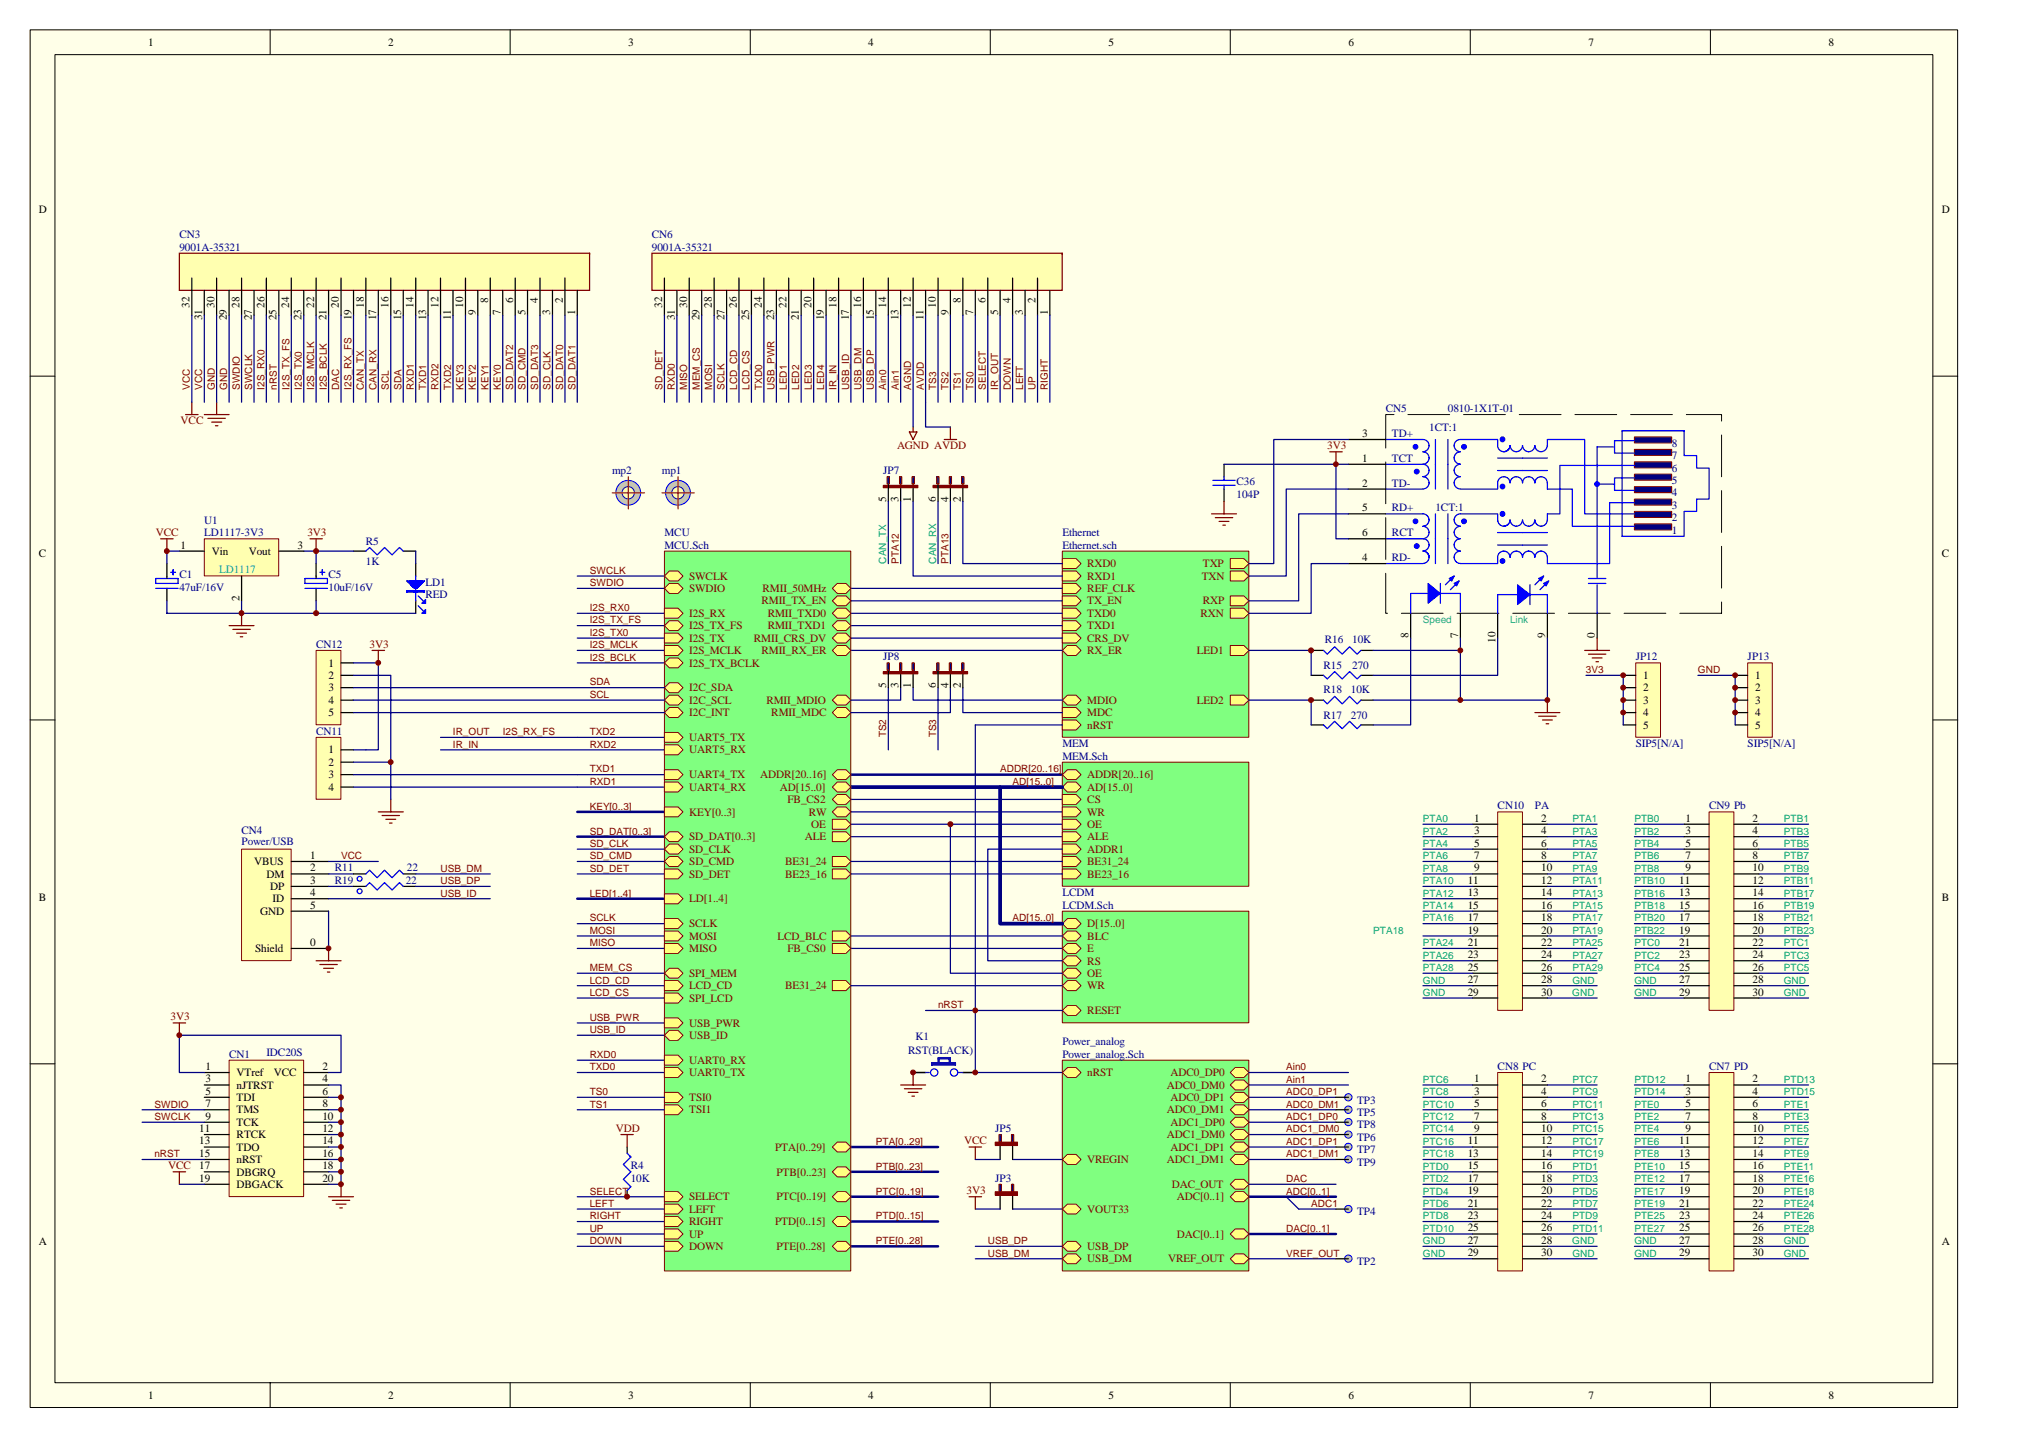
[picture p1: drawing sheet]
<svg xmlns="http://www.w3.org/2000/svg" width="297mm" height="210mm" viewBox="0 0 297 210" stroke-linecap="round" stroke-linejoin="round" font-family="sans-serif">
<defs><g id="words">
<g font-size="1.6">
<text x="21.7" y="6.7">1</text>
<text x="56.7" y="6.7">2</text>
<text x="91.7" y="6.7">3</text>
<text x="126.7" y="6.7">4</text>
<text x="161.8" y="6.7">5</text>
<text x="196.8" y="6.7">6</text>
<text x="231.9" y="6.7">7</text>
<text x="266.9" y="6.7">8</text>
<text x="5.7" y="31.2">D</text>
<text x="283.4" y="31.2">D</text>
<text x="27.7" y="45" transform="rotate(-90 27.7 45)">32</text>
<text x="29.5" y="46.8" transform="rotate(-90 29.5 46.8)">31</text>
<text x="31.3" y="45" transform="rotate(-90 31.3 45)">30</text>
<text x="33.1" y="46.8" transform="rotate(-90 33.1 46.8)">29</text>
<text x="34.9" y="45" transform="rotate(-90 34.9 45)">28</text>
<text x="36.8" y="46.8" transform="rotate(-90 36.8 46.8)">27</text>
<text x="38.6" y="45" transform="rotate(-90 38.6 45)">26</text>
<text x="40.4" y="46.8" transform="rotate(-90 40.4 46.8)">25</text>
<text x="42.2" y="45" transform="rotate(-90 42.2 45)">24</text>
<text x="44" y="46.8" transform="rotate(-90 44 46.8)">23</text>
<text x="45.8" y="45" transform="rotate(-90 45.8 45)">22</text>
<text x="47.6" y="46.8" transform="rotate(-90 47.6 46.8)">21</text>
<text x="49.5" y="45" transform="rotate(-90 49.5 45)">20</text>
<text x="51.3" y="46.8" transform="rotate(-90 51.3 46.8)">19</text>
<text x="53.1" y="45" transform="rotate(-90 53.1 45)">18</text>
<text x="54.9" y="46.8" transform="rotate(-90 54.9 46.8)">17</text>
<text x="56.7" y="45" transform="rotate(-90 56.7 45)">16</text>
<text x="58.5" y="46.8" transform="rotate(-90 58.5 46.8)">15</text>
<text x="60.4" y="45" transform="rotate(-90 60.4 45)">14</text>
<text x="62.2" y="46.8" transform="rotate(-90 62.2 46.8)">13</text>
<text x="64" y="45" transform="rotate(-90 64 45)">12</text>
<text x="65.8" y="46.8" transform="rotate(-90 65.8 46.8)">11</text>
<text x="67.6" y="45" transform="rotate(-90 67.6 45)">10</text>
<text x="69.4" y="46" transform="rotate(-90 69.4 46)">9</text>
<text x="71.2" y="44.2" transform="rotate(-90 71.2 44.2)">8</text>
<text x="73.1" y="46" transform="rotate(-90 73.1 46)">7</text>
<text x="74.9" y="44.2" transform="rotate(-90 74.9 44.2)">6</text>
<text x="76.7" y="46" transform="rotate(-90 76.7 46)">5</text>
<text x="78.5" y="44.2" transform="rotate(-90 78.5 44.2)">4</text>
<text x="80.3" y="46" transform="rotate(-90 80.3 46)">3</text>
<text x="82.1" y="44.2" transform="rotate(-90 82.1 44.2)">2</text>
<text x="84" y="46" transform="rotate(-90 84 46)">1</text>
<text x="96.7" y="45" transform="rotate(-90 96.7 45)">32</text>
<text x="98.5" y="46.8" transform="rotate(-90 98.5 46.8)">31</text>
<text x="100.3" y="45" transform="rotate(-90 100.3 45)">30</text>
<text x="102.1" y="46.8" transform="rotate(-90 102.1 46.8)">29</text>
<text x="103.9" y="45" transform="rotate(-90 103.9 45)">28</text>
<text x="105.7" y="46.8" transform="rotate(-90 105.7 46.8)">27</text>
<text x="107.6" y="45" transform="rotate(-90 107.6 45)">26</text>
<text x="109.4" y="46.8" transform="rotate(-90 109.4 46.8)">25</text>
<text x="111.2" y="45" transform="rotate(-90 111.2 45)">24</text>
<text x="113" y="46.8" transform="rotate(-90 113 46.8)">23</text>
<text x="114.8" y="45" transform="rotate(-90 114.8 45)">22</text>
<text x="116.6" y="46.8" transform="rotate(-90 116.6 46.8)">21</text>
<text x="118.4" y="45" transform="rotate(-90 118.4 45)">20</text>
<text x="120.3" y="46.8" transform="rotate(-90 120.3 46.8)">19</text>
<text x="122.1" y="45" transform="rotate(-90 122.1 45)">18</text>
<text x="123.9" y="46.8" transform="rotate(-90 123.9 46.8)">17</text>
<text x="125.7" y="45" transform="rotate(-90 125.7 45)">16</text>
<text x="127.5" y="46.8" transform="rotate(-90 127.5 46.8)">15</text>
<text x="129.3" y="45" transform="rotate(-90 129.3 45)">14</text>
<text x="131.2" y="46.8" transform="rotate(-90 131.2 46.8)">13</text>
<text x="133" y="45" transform="rotate(-90 133 45)">12</text>
<text x="134.8" y="46.8" transform="rotate(-90 134.8 46.8)">11</text>
<text x="136.6" y="45" transform="rotate(-90 136.6 45)">10</text>
<text x="138.4" y="46" transform="rotate(-90 138.4 46)">9</text>
<text x="140.2" y="44.2" transform="rotate(-90 140.2 44.2)">8</text>
<text x="142" y="46" transform="rotate(-90 142 46)">7</text>
<text x="143.9" y="44.2" transform="rotate(-90 143.9 44.2)">6</text>
<text x="145.7" y="46" transform="rotate(-90 145.7 46)">5</text>
<text x="147.5" y="44.2" transform="rotate(-90 147.5 44.2)">4</text>
<text x="149.3" y="46" transform="rotate(-90 149.3 46)">3</text>
<text x="151.1" y="44.2" transform="rotate(-90 151.1 44.2)">2</text>
<text x="152.9" y="46" transform="rotate(-90 152.9 46)">1</text>
<text x="198.8" y="63.8">3</text>
<text x="198.8" y="71.1">2</text>
<text x="198.8" y="67.4">1</text>
<text x="129.3" y="73.2" transform="rotate(-90 129.3 73.2)">5</text>
<text x="131.2" y="73.2" transform="rotate(-90 131.2 73.2)">3</text>
<text x="133" y="73.2" transform="rotate(-90 133 73.2)">1</text>
<text x="136.6" y="73.2" transform="rotate(-90 136.6 73.2)">6</text>
<text x="138.4" y="73.2" transform="rotate(-90 138.4 73.2)">4</text>
<text x="140.2" y="73.2" transform="rotate(-90 140.2 73.2)">2</text>
<text x="198.8" y="74.7">5</text>
<text x="5.7" y="81.4">C</text>
<text x="26.4" y="80.1">1</text>
<text x="30.9" y="81">Vin</text>
<text x="36.3" y="81">Vout</text>
<text x="43.4" y="80.1">3</text>
<text x="198.8" y="78.3">6</text>
<text x="198.8" y="81.9">4</text>
<text x="283.4" y="81.4">C</text>
<text x="34.9" y="87.7" transform="rotate(-90 34.9 87.7)">2</text>
<text x="205.6" y="93.2" transform="rotate(-90 205.6 93.2)">8</text>
<text x="212.8" y="93.2" transform="rotate(-90 212.8 93.2)">7</text>
<text x="218.3" y="93.9" transform="rotate(-90 218.3 93.9)">10</text>
<text x="225.5" y="93.2" transform="rotate(-90 225.5 93.2)">9</text>
<text x="232.8" y="93.2" transform="rotate(-90 232.8 93.2)">0</text>
<text x="48" y="97.3">1</text>
<text x="48" y="99.1">2</text>
<text x="48" y="101">3</text>
<text x="129.3" y="100.4" transform="rotate(-90 129.3 100.4)">5</text>
<text x="131.2" y="100.4" transform="rotate(-90 131.2 100.4)">3</text>
<text x="133" y="100.4" transform="rotate(-90 133 100.4)">1</text>
<text x="136.6" y="100.4" transform="rotate(-90 136.6 100.4)">6</text>
<text x="138.4" y="100.4" transform="rotate(-90 138.4 100.4)">4</text>
<text x="140.2" y="100.4" transform="rotate(-90 140.2 100.4)">2</text>
<text x="239.8" y="99.1">1</text>
<text x="239.8" y="101">2</text>
<text x="256.2" y="99.1">1</text>
<text x="256.2" y="101">2</text>
<text x="48" y="102.8">4</text>
<text x="48" y="104.6">5</text>
<text x="239.8" y="102.8">3</text>
<text x="239.8" y="104.6">4</text>
<text x="239.8" y="106.4">5</text>
<text x="256.2" y="102.8">3</text>
<text x="256.2" y="104.6">4</text>
<text x="256.2" y="106.4">5</text>
<text x="48" y="110">1</text>
<text x="48" y="111.8">2</text>
<text x="48" y="113.6">3</text>
<text x="48" y="115.5">4</text>
<text x="215.2" y="120">1</text>
<text x="225" y="120">2</text>
<text x="246" y="120">1</text>
<text x="255.8" y="120">2</text>
<text x="45.3" y="125.4">1</text>
<text x="215.2" y="121.8">3</text>
<text x="215.2" y="123.6">5</text>
<text x="215.2" y="125.4">7</text>
<text x="225" y="121.8">4</text>
<text x="225" y="123.6">6</text>
<text x="225" y="125.4">8</text>
<text x="246" y="121.8">3</text>
<text x="246" y="123.6">5</text>
<text x="246" y="125.4">7</text>
<text x="255.8" y="121.8">4</text>
<text x="255.8" y="123.6">6</text>
<text x="255.8" y="125.4">8</text>
<text x="5.7" y="131.6">B</text>
<text x="37.1" y="126.3">VBUS</text>
<text x="38.9" y="128.1">DM</text>
<text x="39.4" y="130">DP</text>
<text x="39.8" y="131.8">ID</text>
<text x="45.3" y="130.9">4</text>
<text x="45.3" y="127.2">2</text>
<text x="45.3" y="129.1">3</text>
<text x="214.2" y="129.1">11</text>
<text x="214.2" y="130.9">13</text>
<text x="215.2" y="127.2">9</text>
<text x="225" y="127.2">10</text>
<text x="225" y="129.1">12</text>
<text x="225" y="130.9">14</text>
<text x="245.1" y="129.1">11</text>
<text x="245.1" y="130.9">13</text>
<text x="246" y="127.2">9</text>
<text x="255.8" y="127.2">10</text>
<text x="255.8" y="129.1">12</text>
<text x="255.8" y="130.9">14</text>
<text x="283.4" y="131.6">B</text>
<text x="38" y="133.6">GND</text>
<text x="45.3" y="132.7">5</text>
<text x="214.2" y="132.7">15</text>
<text x="214.2" y="134.5">17</text>
<text x="214.2" y="136.3">19</text>
<text x="225" y="132.7">16</text>
<text x="225" y="134.5">18</text>
<text x="225" y="136.3">20</text>
<text x="245.1" y="132.7">15</text>
<text x="245.1" y="134.5">17</text>
<text x="245.1" y="136.3">19</text>
<text x="255.8" y="132.7">16</text>
<text x="255.8" y="134.5">18</text>
<text x="255.8" y="136.3">20</text>
<text x="37.2" y="139">Shield</text>
<text x="45.3" y="138.1">0</text>
<text x="214.2" y="138.1">21</text>
<text x="214.2" y="139.9">23</text>
<text x="214.2" y="141.7">25</text>
<text x="214.2" y="143.6">27</text>
<text x="225" y="138.1">22</text>
<text x="225" y="139.9">24</text>
<text x="225" y="141.7">26</text>
<text x="225" y="143.6">28</text>
<text x="245.1" y="138.1">21</text>
<text x="245.1" y="139.9">23</text>
<text x="245.1" y="141.7">25</text>
<text x="245.1" y="143.6">27</text>
<text x="255.8" y="138.1">22</text>
<text x="255.8" y="139.9">24</text>
<text x="255.8" y="141.7">26</text>
<text x="255.8" y="143.6">28</text>
<text x="214.2" y="145.4">29</text>
<text x="225" y="145.4">30</text>
<text x="245.1" y="145.4">29</text>
<text x="255.8" y="145.4">30</text>
<text x="30" y="156.3">1</text>
<text x="30" y="158.1">3</text>
<text x="30" y="159.9">5</text>
<text x="30" y="161.7">7</text>
<text x="34.5" y="157.1">VTref</text>
<text x="34.5" y="159">nJTRST</text>
<text x="34.5" y="160.8">TDI</text>
<text x="40" y="157.1">VCC</text>
<text x="47.1" y="158.1">4</text>
<text x="47.1" y="159.9">6</text>
<text x="47.1" y="161.7">8</text>
<text x="47.1" y="156.3">2</text>
<text x="215.2" y="158.1">1</text>
<text x="215.2" y="159.9">3</text>
<text x="215.2" y="161.7">5</text>
<text x="225" y="158.1">2</text>
<text x="225" y="159.9">4</text>
<text x="225" y="161.7">6</text>
<text x="246" y="158.1">1</text>
<text x="246" y="159.9">3</text>
<text x="246" y="161.7">5</text>
<text x="255.8" y="158.1">2</text>
<text x="255.8" y="159.9">4</text>
<text x="255.8" y="161.7">6</text>
<text x="29.1" y="165.3">11</text>
<text x="29.1" y="167.1">13</text>
<text x="30" y="163.5">9</text>
<text x="34.5" y="162.6">TMS</text>
<text x="34.5" y="164.4">TCK</text>
<text x="34.5" y="166.2">RTCK</text>
<text x="47.1" y="163.5">10</text>
<text x="47.1" y="165.3">12</text>
<text x="47.1" y="167.1">14</text>
<text x="214.2" y="167.1">11</text>
<text x="215.2" y="163.5">7</text>
<text x="215.2" y="165.3">9</text>
<text x="225" y="163.5">8</text>
<text x="225" y="165.3">10</text>
<text x="225" y="167.1">12</text>
<text x="245.1" y="167.1">11</text>
<text x="246" y="163.5">7</text>
<text x="246" y="165.3">9</text>
<text x="255.8" y="163.5">8</text>
<text x="255.8" y="165.3">10</text>
<text x="255.8" y="167.1">12</text>
<text x="29.1" y="168.9">15</text>
<text x="29.1" y="170.8">17</text>
<text x="29.1" y="172.6">19</text>
<text x="34.5" y="168">TDO</text>
<text x="34.5" y="169.8">nRST</text>
<text x="34.5" y="171.7">DBGRQ</text>
<text x="34.5" y="173.5">DBGACK</text>
<text x="47.1" y="168.9">16</text>
<text x="47.1" y="170.8">18</text>
<text x="47.1" y="172.6">20</text>
<text x="214.2" y="168.9">13</text>
<text x="214.2" y="170.8">15</text>
<text x="214.2" y="172.6">17</text>
<text x="225" y="168.9">14</text>
<text x="225" y="170.8">16</text>
<text x="225" y="172.6">18</text>
<text x="245.1" y="168.9">13</text>
<text x="245.1" y="170.8">15</text>
<text x="245.1" y="172.6">17</text>
<text x="255.8" y="168.9">14</text>
<text x="255.8" y="170.8">16</text>
<text x="255.8" y="172.6">18</text>
<text x="214.2" y="174.4">19</text>
<text x="214.2" y="176.2">21</text>
<text x="214.2" y="178">23</text>
<text x="214.2" y="179.8">25</text>
<text x="225" y="174.4">20</text>
<text x="225" y="176.2">22</text>
<text x="225" y="178">24</text>
<text x="225" y="179.8">26</text>
<text x="245.1" y="174.4">19</text>
<text x="245.1" y="176.2">21</text>
<text x="245.1" y="178">23</text>
<text x="245.1" y="179.8">25</text>
<text x="255.8" y="174.4">20</text>
<text x="255.8" y="176.2">22</text>
<text x="255.8" y="178">24</text>
<text x="255.8" y="179.8">26</text>
<text x="5.7" y="181.8">A</text>
<text x="214.2" y="181.6">27</text>
<text x="214.2" y="183.4">29</text>
<text x="225" y="181.6">28</text>
<text x="225" y="183.4">30</text>
<text x="245.1" y="181.6">27</text>
<text x="245.1" y="183.4">29</text>
<text x="255.8" y="181.6">28</text>
<text x="255.8" y="183.4">30</text>
<text x="283.4" y="181.8">A</text>
<text x="21.7" y="204.3">1</text>
<text x="56.7" y="204.3">2</text>
<text x="91.7" y="204.3">3</text>
<text x="126.7" y="204.3">4</text>
<text x="161.8" y="204.3">5</text>
<text x="196.8" y="204.3">6</text>
<text x="231.9" y="204.3">7</text>
<text x="266.9" y="204.3">8</text>
</g>
<g font-size="1.6" fill="#000080">
<text x="26.2" y="34.8">CN3</text>
<text x="95.2" y="34.8">CN6</text>
<text x="26.2" y="36.6">9001A-35321</text>
<text x="95.2" y="36.6">9001A-35321</text>
<text x="202.3" y="60.2">CN5</text>
<text x="203.2" y="63.8">TD+</text>
<text x="208.6" y="62.9">1CT:1</text>
<text x="211.3" y="60.2">0810-1X1T-01</text>
<text x="244" y="65.2">8</text>
<text x="89.4" y="69.2">mp2</text>
<text x="96.6" y="69.2">mp1</text>
<text x="128.9" y="69.2">JP7</text>
<text x="180.5" y="70.9">C36</text>
<text x="203.2" y="67.4">TCT</text>
<text x="203.2" y="71.1">TD-</text>
<text x="244" y="70.7">5</text>
<text x="244" y="68.9">6</text>
<text x="244" y="67.1">7</text>
<text x="29.8" y="76.5">U1</text>
<text x="180.5" y="72.7">104P</text>
<text x="203.2" y="74.7">RD+</text>
<text x="209.5" y="74.7">1CT:1</text>
<text x="244" y="77.9">1</text>
<text x="244" y="76.1">2</text>
<text x="244" y="74.3">3</text>
<text x="244" y="72.5">4</text>
<text x="29.8" y="78.3">LD1117-3V3</text>
<text x="53.4" y="79.6">R5</text>
<text x="53.4" y="82.5">1K</text>
<text x="97" y="78.3">MCU</text>
<text x="97" y="80.1">MCU.Sch</text>
<text x="155.1" y="78.3">Ethernet</text>
<text x="155.1" y="80.1">Ethernet.sch</text>
<text x="203.2" y="81.9">RD-</text>
<text x="203.2" y="78.3">RCT</text>
<text x="26.2" y="84.5">C1</text>
<text x="26.2" y="86.3">47uF/16V</text>
<text x="48" y="84.5">C5</text>
<text x="48" y="86.3">10uF/16V</text>
<text x="62.1" y="85.6">LD1</text>
<text x="62.1" y="87.4">RED</text>
<text x="46.1" y="94.6">CN12</text>
<text x="193.4" y="93.9">R16</text>
<text x="197.4" y="93.9">10K</text>
<text x="128.9" y="96.4">JP8</text>
<text x="193.2" y="97.7">R15</text>
<text x="193.2" y="101.1">R18</text>
<text x="197.2" y="101.1">10K</text>
<text x="197.4" y="97.7">270</text>
<text x="238.8" y="96.4">JP12</text>
<text x="255.1" y="96.4">JP13</text>
<text x="46.1" y="107.3">CN11</text>
<text x="193.2" y="104.9">R17</text>
<text x="197.2" y="104.9">270</text>
<text x="155.1" y="109.1">MEM</text>
<text x="155.1" y="110.9">MEM.Sch</text>
<text x="238.8" y="109.1">SIP5[N/A]</text>
<text x="255.1" y="109.1">SIP5[N/A]</text>
<text x="218.6" y="118.2">CN10</text>
<text x="224" y="118.2">PA</text>
<text x="249.5" y="118.2">CN9 Pb</text>
<text x="35.3" y="121.8">CN4</text>
<text x="35.3" y="123.4">Power/USB</text>
<text x="48.9" y="127.2">R11</text>
<text x="48.9" y="129.1">R19</text>
<text x="59.2" y="129.1">22</text>
<text x="59.4" y="127.2">22</text>
<text x="155.1" y="130.9">LCDM</text>
<text x="155.1" y="132.7">LCDM.Sch</text>
<text x="33.4" y="154.4">CN1</text>
<text x="38.9" y="154.2">IDC20S</text>
<text x="132.6" y="153.9">RST(BLACK)</text>
<text x="133.6" y="151.9">K1</text>
<text x="155.1" y="152.6">Power_analog</text>
<text x="155.1" y="154.4">Power_analog.Sch</text>
<text x="198.1" y="161.1">TP3</text>
<text x="218.6" y="156.3">CN8 PC</text>
<text x="249.5" y="156.3">CN7 PD</text>
<text x="145.3" y="165.3">JP5</text>
<text x="198.1" y="162.9">TP5</text>
<text x="198.1" y="164.8">TP8</text>
<text x="198.1" y="166.6">TP6</text>
<text x="92.1" y="170.8">R4</text>
<text x="92.1" y="172.6">10K</text>
<text x="145.3" y="172.6">JP3</text>
<text x="198.1" y="168.4">TP7</text>
<text x="198.1" y="170.2">TP9</text>
<text x="198.1" y="177.5">TP4</text>
<text x="198.1" y="184.7">TP2</text>
</g>
<g font-size="1.6" fill="#800000">
<text x="26.4" y="62">VCC</text>
<text x="130.9" y="65.6">AGND AVDD</text>
<text x="193.7" y="65.6">3V3</text>
<text x="22.7" y="78.3">VCC</text>
<text x="44.9" y="78.3">3V3</text>
<text x="158.7" y="82.8">RXD0</text>
<text x="175.6" y="82.8">TXP</text>
<text x="100.6" y="86.4">SWDIO</text>
<text x="100.6" y="84.6">SWCLK</text>
<text x="111.1" y="88.3">RMII_TX_EN</text>
<text x="111.3" y="86.4">RMII_50MHz</text>
<text x="158.7" y="84.6">RXD1</text>
<text x="158.7" y="86.4">REF_CLK</text>
<text x="158.7" y="88.3">TX_EN</text>
<text x="175.4" y="84.6">TXN</text>
<text x="175.6" y="88.3">RXP</text>
<text x="54" y="94.6">3V3</text>
<text x="100.6" y="95.5">I2S_MCLK</text>
<text x="100.6" y="91.9">I2S_TX_FS</text>
<text x="100.6" y="93.7">I2S_TX</text>
<text x="100.6" y="90.1">I2S_RX</text>
<text x="110" y="93.7">RMII_CRS_DV</text>
<text x="111.1" y="95.5">RMII_RX_ER</text>
<text x="112.1" y="90.1">RMII_TXD0</text>
<text x="112.1" y="91.9">RMII_TXD1</text>
<text x="158.7" y="90.1">TXD0</text>
<text x="158.7" y="91.9">TXD1</text>
<text x="158.7" y="93.7">CRS_DV</text>
<text x="158.7" y="95.5">RX_ER</text>
<text x="174.7" y="95.5">LED1</text>
<text x="175.2" y="90.1">RXN</text>
<text x="100.6" y="97.3">I2S_TX_BCLK</text>
<text x="100.6" y="101">I2C_SDA</text>
<text x="100.6" y="102.8">I2C_SCL</text>
<text x="100.6" y="104.6">I2C_INT</text>
<text x="111.9" y="102.8">RMII_MDIO</text>
<text x="112.6" y="104.6">RMII_MDC</text>
<text x="158.7" y="104.6">MDC</text>
<text x="158.7" y="102.8">MDIO</text>
<text x="158.7" y="106.4">nRST</text>
<text x="174.7" y="102.8">LED2</text>
<text x="100.6" y="113.6">UART4_TX</text>
<text x="100.6" y="110">UART5_RX</text>
<text x="100.6" y="108.2">UART5_TX</text>
<text x="111" y="113.6">ADDR[20..16]</text>
<text x="158.7" y="113.6">ADDR[20..16]</text>
<text x="100.6" y="119.1">KEY[0..3]</text>
<text x="100.6" y="115.5">UART4_RX</text>
<text x="113.9" y="115.5">AD[15..0]</text>
<text x="115" y="117.3">FB_CS2</text>
<text x="118" y="119.1">RW</text>
<text x="158.7" y="119.1">WR</text>
<text x="158.7" y="117.3">CS</text>
<text x="158.7" y="115.5">AD[15..0]</text>
<text x="100.6" y="122.7">SD_DAT[0..3]</text>
<text x="100.6" y="124.5">SD_CLK</text>
<text x="117.5" y="122.7">ALE</text>
<text x="118.4" y="120.9">OE</text>
<text x="158.7" y="120.9">OE</text>
<text x="158.7" y="122.7">ALE</text>
<text x="158.7" y="124.5">ADDR1</text>
<text x="100.6" y="126.3">SD_CMD</text>
<text x="100.6" y="128.1">SD_DET</text>
<text x="100.6" y="131.8">LD[1..4]</text>
<text x="114.6" y="126.3">BE31_24</text>
<text x="114.6" y="128.1">BE23_16</text>
<text x="158.7" y="126.3">BE31_24</text>
<text x="158.7" y="128.1">BE23_16</text>
<text x="100.6" y="137.2">MOSI</text>
<text x="100.6" y="135.4">SCLK</text>
<text x="113.5" y="137.2">LCD_BLC</text>
<text x="158.7" y="137.2">BLC</text>
<text x="158.7" y="135.4">D[15..0]</text>
<text x="100.6" y="139">MISO</text>
<text x="100.6" y="142.6">SPI_MEM</text>
<text x="115" y="139">FB_CS0</text>
<text x="158.7" y="139">E</text>
<text x="158.7" y="140.8">RS</text>
<text x="158.7" y="142.6">OE</text>
<text x="24.9" y="149">3V3</text>
<text x="100.6" y="149.9">USB_PWR</text>
<text x="100.6" y="146.3">SPI_LCD</text>
<text x="100.6" y="144.5">LCD_CD</text>
<text x="114.6" y="144.5">BE31_24</text>
<text x="158.7" y="144.5">WR</text>
<text x="158.7" y="148.1">RESET</text>
<text x="100.6" y="151.7">USB_ID</text>
<text x="100.6" y="155.3">UART0_RX</text>
<text x="100.6" y="157.1">UART0_TX</text>
<text x="100.6" y="160.8">TSI0</text>
<text x="158.7" y="157.1">nRST</text>
<text x="170.3" y="159">ADC0_DM0</text>
<text x="170.9" y="160.8">ADC0_DP1</text>
<text x="170.9" y="157.1">ADC0_DP0</text>
<text x="89.9" y="165.3">VDD</text>
<text x="100.6" y="162.6">TSI1</text>
<text x="140.7" y="167.1">VCC</text>
<text x="170.3" y="162.6">ADC0_DM1</text>
<text x="170.3" y="166.2">ADC1_DM0</text>
<text x="170.9" y="164.4">ADC1_DP0</text>
<text x="24.5" y="170.8">VCC</text>
<text x="113.1" y="168">PTA[0..29]</text>
<text x="113.3" y="171.7">PTB[0..23]</text>
<text x="158.7" y="169.8">VREGIN</text>
<text x="170.3" y="169.8">ADC1_DM1</text>
<text x="170.9" y="168">ADC1_DP1</text>
<text x="171" y="173.5">DAC_OUT</text>
<text x="100.6" y="175.3">SELECT</text>
<text x="100.6" y="178.9">RIGHT</text>
<text x="100.6" y="177.1">LEFT</text>
<text x="113.1" y="178.9">PTD[0..15]</text>
<text x="113.3" y="175.3">PTC[0..19]</text>
<text x="141.1" y="174.4">3V3</text>
<text x="158.7" y="177.1">VOUT33</text>
<text x="171.8" y="175.3">ADC[0..1]</text>
<text x="100.6" y="180.7">UP</text>
<text x="100.6" y="182.5">DOWN</text>
<text x="113.3" y="182.5">PTE[0..28]</text>
<text x="158.7" y="182.5">USB_DP</text>
<text x="158.7" y="184.3">USB_DM</text>
<text x="170.5" y="184.3">VREF_OUT</text>
<text x="171.8" y="180.7">DAC[0..1]</text>
</g>
<text font-size="1.6" fill="#009cca" x="32" y="83.7">LD1117</text>
<g font-size="1.5" fill="#800000">
<text x="27.7" y="56.9" transform="rotate(-90 27.7 56.9)">VCC</text>
<text x="29.5" y="56.9" transform="rotate(-90 29.5 56.9)">VCC</text>
<text x="31.3" y="56.9" transform="rotate(-90 31.3 56.9)">GND</text>
<text x="33.2" y="56.9" transform="rotate(-90 33.2 56.9)">GND</text>
<text x="35" y="56.9" transform="rotate(-90 35 56.9)">SWDIO</text>
<text x="36.8" y="56.9" transform="rotate(-90 36.8 56.9)">SWCLK</text>
<text x="38.6" y="56.9" transform="rotate(-90 38.6 56.9)">I2S_RX0</text>
<text x="40.4" y="56.9" transform="rotate(-90 40.4 56.9)">nRST</text>
<text x="42.2" y="56.9" transform="rotate(-90 42.2 56.9)">I2S_TX_FS</text>
<text x="44" y="56.9" transform="rotate(-90 44 56.9)">I2S_TX0</text>
<text x="45.9" y="56.9" transform="rotate(-90 45.9 56.9)">I2S_MCLK</text>
<text x="47.7" y="56.9" transform="rotate(-90 47.7 56.9)">I2S_BCLK</text>
<text x="49.5" y="56.9" transform="rotate(-90 49.5 56.9)">DAC</text>
<text x="51.3" y="56.9" transform="rotate(-90 51.3 56.9)">I2S_RX_FS</text>
<text x="53.1" y="56.9" transform="rotate(-90 53.1 56.9)">CAN_TX</text>
<text x="54.9" y="56.9" transform="rotate(-90 54.9 56.9)">CAN_RX</text>
<text x="56.8" y="56.9" transform="rotate(-90 56.8 56.9)">SCL</text>
<text x="58.6" y="56.9" transform="rotate(-90 58.6 56.9)">SDA</text>
<text x="60.4" y="56.9" transform="rotate(-90 60.4 56.9)">RXD1</text>
<text x="62.2" y="56.9" transform="rotate(-90 62.2 56.9)">TXD1</text>
<text x="64" y="56.9" transform="rotate(-90 64 56.9)">RXD2</text>
<text x="65.8" y="56.9" transform="rotate(-90 65.8 56.9)">TXD2</text>
<text x="67.6" y="56.9" transform="rotate(-90 67.6 56.9)">KEY3</text>
<text x="69.5" y="56.9" transform="rotate(-90 69.5 56.9)">KEY2</text>
<text x="71.3" y="56.9" transform="rotate(-90 71.3 56.9)">KEY1</text>
<text x="73.1" y="56.9" transform="rotate(-90 73.1 56.9)">KEY0</text>
<text x="74.9" y="56.9" transform="rotate(-90 74.9 56.9)">SD_DAT2</text>
<text x="76.7" y="56.9" transform="rotate(-90 76.7 56.9)">SD_CMD</text>
<text x="78.5" y="56.9" transform="rotate(-90 78.5 56.9)">SD_DAT3</text>
<text x="80.4" y="56.9" transform="rotate(-90 80.4 56.9)">SD_CLK</text>
<text x="82.2" y="56.9" transform="rotate(-90 82.2 56.9)">SD_DAT0</text>
<text x="84" y="56.9" transform="rotate(-90 84 56.9)">SD_DAT1</text>
<text x="96.7" y="56.9" transform="rotate(-90 96.7 56.9)">SD_DET</text>
<text x="98.5" y="56.9" transform="rotate(-90 98.5 56.9)">RXD0</text>
<text x="100.3" y="56.9" transform="rotate(-90 100.3 56.9)">MISO</text>
<text x="102.1" y="56.9" transform="rotate(-90 102.1 56.9)">MEM_CS</text>
<text x="104" y="56.9" transform="rotate(-90 104 56.9)">MOSI</text>
<text x="105.8" y="56.9" transform="rotate(-90 105.8 56.9)">SCLK</text>
<text x="107.6" y="56.9" transform="rotate(-90 107.6 56.9)">LCD_CD</text>
<text x="109.4" y="56.9" transform="rotate(-90 109.4 56.9)">LCD_CS</text>
<text x="111.2" y="56.9" transform="rotate(-90 111.2 56.9)">TXD0</text>
<text x="113" y="56.9" transform="rotate(-90 113 56.9)">USB_PWR</text>
<text x="114.8" y="56.9" transform="rotate(-90 114.8 56.9)">LED1</text>
<text x="116.7" y="56.9" transform="rotate(-90 116.7 56.9)">LED2</text>
<text x="118.5" y="56.9" transform="rotate(-90 118.5 56.9)">LED3</text>
<text x="120.3" y="56.9" transform="rotate(-90 120.3 56.9)">LED4</text>
<text x="122.1" y="56.9" transform="rotate(-90 122.1 56.9)">IR_IN</text>
<text x="123.9" y="56.9" transform="rotate(-90 123.9 56.9)">USB_ID</text>
<text x="125.7" y="56.9" transform="rotate(-90 125.7 56.9)">USB_DM</text>
<text x="127.6" y="56.9" transform="rotate(-90 127.6 56.9)">USB_DP</text>
<text x="129.4" y="56.9" transform="rotate(-90 129.4 56.9)">Ain0</text>
<text x="131.2" y="56.9" transform="rotate(-90 131.2 56.9)">Ain1</text>
<text x="133" y="56.9" transform="rotate(-90 133 56.9)">AGND</text>
<text x="134.8" y="56.9" transform="rotate(-90 134.8 56.9)">AVDD</text>
<text x="136.6" y="56.9" transform="rotate(-90 136.6 56.9)">TS3</text>
<text x="138.4" y="56.9" transform="rotate(-90 138.4 56.9)">TS2</text>
<text x="140.3" y="56.9" transform="rotate(-90 140.3 56.9)">TS1</text>
<text x="142.1" y="56.9" transform="rotate(-90 142.1 56.9)">TS0</text>
<text x="143.9" y="56.9" transform="rotate(-90 143.9 56.9)">SELECT</text>
<text x="145.7" y="56.9" transform="rotate(-90 145.7 56.9)">IR_OUT</text>
<text x="147.5" y="56.9" transform="rotate(-90 147.5 56.9)">DOWN</text>
<text x="149.3" y="56.9" transform="rotate(-90 149.3 56.9)">LEFT</text>
<text x="151.2" y="56.9" transform="rotate(-90 151.2 56.9)">UP</text>
<text x="153" y="56.9" transform="rotate(-90 153 56.9)">RIGHT</text>
<text x="86.1" y="83.8">SWCLK</text>
<text x="131.2" y="82.3" transform="rotate(-90 131.2 82.3)">PTA12</text>
<text x="138.4" y="82.3" transform="rotate(-90 138.4 82.3)">PTA13</text>
<text x="86.1" y="85.6">SWDIO</text>
<text x="86.1" y="89.2">I2S_RX0</text>
<text x="86.1" y="91">I2S_TX_FS</text>
<text x="86.1" y="92.9">I2S_TX0</text>
<text x="86.1" y="94.7">I2S_MCLK</text>
<text x="86.1" y="100.1">SDA</text>
<text x="86.1" y="101.9">SCL</text>
<text x="86.1" y="96.5">I2S_BCLK</text>
<text x="231.5" y="98.3">3V3</text>
<text x="247.8" y="98.3">GND</text>
<text x="66.1" y="107.4">IR_OUT</text>
<text x="73.4" y="107.4">I2S_RX_FS</text>
<text x="86.1" y="107.4">TXD2</text>
<text x="129.4" y="107.7" transform="rotate(-90 129.4 107.7)">TS2</text>
<text x="136.6" y="107.7" transform="rotate(-90 136.6 107.7)">TS3</text>
<text x="66.1" y="109.2">IR_IN</text>
<text x="86.1" y="112.8">TXD1</text>
<text x="86.1" y="109.2">RXD2</text>
<text x="146" y="112.8">ADDR[20..16]</text>
<text x="86.1" y="118.2">KEY[0..3]</text>
<text x="86.1" y="114.6">RXD1</text>
<text x="147.8" y="114.6">AD[15..0]</text>
<text x="49.8" y="125.5">VCC</text>
<text x="86.1" y="121.9">SD_DAT[0..3]</text>
<text x="86.1" y="123.7">SD_CLK</text>
<text x="86.1" y="125.5">SD_CMD</text>
<text x="64.3" y="127.3">USB_DM</text>
<text x="64.3" y="129.1">USB_DP</text>
<text x="64.3" y="130.9">USB_ID</text>
<text x="86.1" y="127.3">SD_DET</text>
<text x="86.1" y="130.9">LED[1..4]</text>
<text x="86.1" y="134.5">SCLK</text>
<text x="86.1" y="136.4">MOSI</text>
<text x="147.8" y="134.5">AD[15..0]</text>
<text x="86.1" y="143.6">LCD_CD</text>
<text x="86.1" y="138.2">MISO</text>
<text x="86.1" y="141.8">MEM_CS</text>
<text x="86.1" y="149.1">USB_PWR</text>
<text x="86.1" y="145.4">LCD_CS</text>
<text x="136.9" y="147.2">nRST</text>
<text x="86.1" y="150.9">USB_ID</text>
<text x="86.1" y="154.5">RXD0</text>
<text x="22.5" y="161.7">SWDIO</text>
<text x="86.1" y="159.9">TS0</text>
<text x="86.1" y="161.7">TS1</text>
<text x="86.1" y="156.3">TXD0</text>
<text x="187.7" y="159.9">ADC0_DP1</text>
<text x="187.7" y="161.7">ADC0_DM1</text>
<text x="187.7" y="156.3">Ain0</text>
<text x="187.7" y="158.1">Ain1</text>
<text x="22.5" y="163.6">SWCLK</text>
<text x="127.8" y="167.2">PTA[0..29]</text>
<text x="187.7" y="163.6">ADC1_DP0</text>
<text x="187.7" y="165.4">ADC1_DM0</text>
<text x="187.7" y="167.2">ADC1_DP1</text>
<text x="22.5" y="169">nRST</text>
<text x="127.8" y="170.8">PTB[0..23]</text>
<text x="187.7" y="169">ADC1_DM1</text>
<text x="187.7" y="172.6">DAC</text>
<text x="86.1" y="179.9">UP</text>
<text x="86.1" y="178.1">RIGHT</text>
<text x="86.1" y="176.2">LEFT</text>
<text x="86.1" y="174.4">SELECT</text>
<text x="127.8" y="174.4">PTC[0..19]</text>
<text x="127.8" y="178.1">PTD[0..15]</text>
<text x="187.7" y="179.9">DAC[0..1]</text>
<text x="187.7" y="174.4">ADC[0..1]</text>
<text x="191.4" y="176.2">ADC1</text>
<text x="86.1" y="181.7">DOWN</text>
<text x="127.8" y="181.7">PTE[0..28]</text>
<text x="144.2" y="181.7">USB_DP</text>
<text x="144.2" y="183.5">USB_DM</text>
<text x="187.7" y="183.5">VREF_OUT</text>
</g>
<g font-size="1.5" fill="#00a36e">
<text x="129.4" y="82.3" transform="rotate(-90 129.4 82.3)">CAN_TX</text>
<text x="136.6" y="82.3" transform="rotate(-90 136.6 82.3)">CAN_RX</text>
<text x="207.7" y="120">PTA0</text>
<text x="207.7" y="121.9">PTA2</text>
<text x="207.7" y="123.7">PTA4</text>
<text x="207.7" y="125.5">PTA6</text>
<text x="229.5" y="120">PTA1</text>
<text x="229.5" y="121.9">PTA3</text>
<text x="229.5" y="123.7">PTA5</text>
<text x="229.5" y="125.5">PTA7</text>
<text x="238.6" y="120">PTB0</text>
<text x="238.6" y="121.9">PTB2</text>
<text x="238.6" y="123.7">PTB4</text>
<text x="238.6" y="125.5">PTB6</text>
<text x="260.4" y="120">PTB1</text>
<text x="260.4" y="121.9">PTB3</text>
<text x="260.4" y="123.7">PTB5</text>
<text x="260.4" y="125.5">PTB7</text>
<text x="207.7" y="127.3">PTA8</text>
<text x="207.7" y="129.1">PTA10</text>
<text x="207.7" y="130.9">PTA12</text>
<text x="229.5" y="129.1">PTA11</text>
<text x="229.5" y="130.9">PTA13</text>
<text x="229.5" y="127.3">PTA9</text>
<text x="238.6" y="127.3">PTB8</text>
<text x="238.6" y="129.1">PTB10</text>
<text x="238.6" y="130.9">PTB16</text>
<text x="260.4" y="129.1">PTB11</text>
<text x="260.4" y="130.9">PTB17</text>
<text x="260.4" y="127.3">PTB9</text>
<text x="200.4" y="136.4">PTA18</text>
<text x="207.7" y="132.7">PTA14</text>
<text x="207.7" y="134.5">PTA16</text>
<text x="229.5" y="132.7">PTA15</text>
<text x="229.5" y="134.5">PTA17</text>
<text x="229.5" y="136.4">PTA19</text>
<text x="238.6" y="132.7">PTB18</text>
<text x="238.6" y="134.5">PTB20</text>
<text x="238.6" y="136.4">PTB22</text>
<text x="260.4" y="132.7">PTB19</text>
<text x="260.4" y="134.5">PTB21</text>
<text x="260.4" y="136.4">PTB23</text>
<text x="207.7" y="138.2">PTA24</text>
<text x="207.7" y="140">PTA26</text>
<text x="207.7" y="141.8">PTA28</text>
<text x="207.7" y="143.6">GND</text>
<text x="229.5" y="138.2">PTA25</text>
<text x="229.5" y="140">PTA27</text>
<text x="229.5" y="141.8">PTA29</text>
<text x="229.5" y="143.6">GND</text>
<text x="238.6" y="138.2">PTC0</text>
<text x="238.6" y="140">PTC2</text>
<text x="238.6" y="141.8">PTC4</text>
<text x="238.6" y="143.6">GND</text>
<text x="260.4" y="143.6">GND</text>
<text x="260.4" y="138.2">PTC1</text>
<text x="260.4" y="140">PTC3</text>
<text x="260.4" y="141.8">PTC5</text>
<text x="207.7" y="145.4">GND</text>
<text x="229.5" y="145.4">GND</text>
<text x="238.6" y="145.4">GND</text>
<text x="260.4" y="145.4">GND</text>
<text x="207.7" y="158.1">PTC6</text>
<text x="207.7" y="159.9">PTC8</text>
<text x="207.7" y="161.7">PTC10</text>
<text x="229.5" y="161.7">PTC11</text>
<text x="229.5" y="158.1">PTC7</text>
<text x="229.5" y="159.9">PTC9</text>
<text x="238.6" y="158.1">PTD12</text>
<text x="238.6" y="159.9">PTD14</text>
<text x="238.6" y="161.7">PTE0</text>
<text x="260.4" y="158.1">PTD13</text>
<text x="260.4" y="159.9">PTD15</text>
<text x="260.4" y="161.7">PTE1</text>
<text x="207.7" y="163.6">PTC12</text>
<text x="207.7" y="165.4">PTC14</text>
<text x="207.7" y="167.2">PTC16</text>
<text x="229.5" y="163.6">PTC13</text>
<text x="229.5" y="165.4">PTC15</text>
<text x="229.5" y="167.2">PTC17</text>
<text x="238.6" y="163.6">PTE2</text>
<text x="238.6" y="165.4">PTE4</text>
<text x="238.6" y="167.2">PTE6</text>
<text x="260.4" y="163.6">PTE3</text>
<text x="260.4" y="165.4">PTE5</text>
<text x="260.4" y="167.2">PTE7</text>
<text x="207.7" y="169">PTC18</text>
<text x="207.7" y="170.8">PTD0</text>
<text x="207.7" y="172.6">PTD2</text>
<text x="229.5" y="169">PTC19</text>
<text x="229.5" y="170.8">PTD1</text>
<text x="229.5" y="172.6">PTD3</text>
<text x="238.6" y="169">PTE8</text>
<text x="238.6" y="170.8">PTE10</text>
<text x="238.6" y="172.6">PTE12</text>
<text x="260.4" y="170.8">PTE11</text>
<text x="260.4" y="172.6">PTE16</text>
<text x="260.4" y="169">PTE9</text>
<text x="207.7" y="174.4">PTD4</text>
<text x="207.7" y="176.2">PTD6</text>
<text x="207.7" y="178.1">PTD8</text>
<text x="207.7" y="179.9">PTD10</text>
<text x="229.5" y="179.9">PTD11</text>
<text x="229.5" y="174.4">PTD5</text>
<text x="229.5" y="176.2">PTD7</text>
<text x="229.5" y="178.1">PTD9</text>
<text x="238.6" y="174.4">PTE17</text>
<text x="238.6" y="176.2">PTE19</text>
<text x="238.6" y="178.1">PTE25</text>
<text x="238.6" y="179.9">PTE27</text>
<text x="260.4" y="174.4">PTE18</text>
<text x="260.4" y="176.2">PTE24</text>
<text x="260.4" y="178.1">PTE26</text>
<text x="260.4" y="179.9">PTE28</text>
<text x="207.7" y="183.5">GND</text>
<text x="207.7" y="181.7">GND</text>
<text x="229.5" y="181.7">GND</text>
<text x="229.5" y="183.5">GND</text>
<text x="238.6" y="183.5">GND</text>
<text x="238.6" y="181.7">GND</text>
<text x="260.4" y="181.7">GND</text>
<text x="260.4" y="183.5">GND</text>
</g>
<g font-size="1.5" fill="#009cca">
<text x="207.7" y="91">Speed</text>
<text x="220.4" y="91">Link</text>
</g>
</g></defs>
<path d="M4.4 4.4h281.3v201.1h-281.3z" fill="#ffffe8"/>
<g fill="none" stroke="#000" stroke-width=".15">
<path d="M4.4 4.4h281.3v201.1h-281.3zM8 8h274.1v193.9h-274.1zM39.4 4.4v3.6M74.5 4.4v3.6M109.5 4.4v3.6M144.5 4.4v3.6M179.6 4.4v3.6M214.6 4.4v3.6M249.7 4.4v3.6M4.4 54.9h3.6M282.1 54.9h3.7M4.4 105.1h3.6"/>
<path d="M282.1 105.1h3.7M4.4 155.3h3.6M282.1 155.3h3.7M39.4 201.9v3.6M74.5 201.9v3.6M109.5 201.9v3.6M144.5 201.9v3.6M179.6 201.9v3.6M214.6 201.9v3.6M249.7 201.9v3.6"/>
</g>
<path d="M155.1 80.5h27.2v27.2h-27.2z" fill="#80ff80"/>
<path d="M155.1 80.5h27.2v27.2h-27.2z" fill="none" stroke="#800000" stroke-width=".15"/>
<g fill="#ffff80" stroke="#800000" stroke-width=".15">
<path d="M155.1 88.8h2l.7 .8-.7 .7h-2z" fill-rule="evenodd"/>
<path d="M155.1 81.6h2l.7 .7-.7 .7h-2z" fill-rule="evenodd"/>
<path d="M155.1 103.3h2l.7 .8-.7 .7h-2z" fill-rule="evenodd"/>
<path d="M155.1 102.2l.7-.7h1.3l.7 .7-.7 .8h-1.3z" fill-rule="evenodd"/>
<path d="M155.1 105.1h2l.7 .8-.7 .7h-2z" fill-rule="evenodd"/>
<path d="M155.1 90.6h2l.7 .8-.7 .7h-2z" fill-rule="evenodd"/>
<path d="M155.1 83.4h2l.7 .7-.7 .7h-2z" fill-rule="evenodd"/>
<path d="M155.1 85.2h2l.7 .7-.7 .8h-2z" fill-rule="evenodd"/>
<path d="M155.1 92.5h2l.7 .7-.7 .7h-2z" fill-rule="evenodd"/>
<path d="M155.1 87h2l.7 .7-.7 .8h-2z" fill-rule="evenodd"/>
<path d="M179.6 83.4h2l.7 .7-.7 .7h-2z" fill-rule="evenodd"/>
<path d="M179.6 87h2l.7 .7-.7 .8h-2z" fill-rule="evenodd"/>
<path d="M179.6 81.6h2l.7 .7-.7 .7h-2z" fill-rule="evenodd"/>
<path d="M179.6 101.5h2l.7 .7-.7 .8h-2z" fill-rule="evenodd"/>
<path d="M179.6 94.3h2l.7 .7-.7 .7h-2z" fill-rule="evenodd"/>
<path d="M179.6 88.8h2l.7 .8-.7 .7h-2z" fill-rule="evenodd"/>
<path d="M155.1 95l.7-.7h1.3l.7 .7-.7 .7h-1.3z" fill-rule="evenodd"/>
</g>
<path d="M28 58.7v1.8M31.6 58.7v1.8M27.1 60.5h1.8M29.8 60.5h3.6M30.3 61.1h2.6M30.9 61.6h1.5M31.5 62.2h.3M132.7 63.1h1.1l-.5 1.1zM133.3 62.4v.7M137.8 64.2h1.8M138.7 62.4v1.8" fill="none" stroke="#800000" stroke-width=".18"/>
<g fill="none" stroke="#00f" stroke-width=".18">
<path d="M202.3 78.7h5.4a.89 .89 0 0 1 .9 .9 .89 .89 0 0 1-.9 .9 .93 .93 0 0 1 .9 .9M202.3 75h5.4a.9 .9 0 0 1 .9 .9 .9 .9 0 0 1-.9 .9 .91 .91 0 0 1 .9 .9 .91 .91 0 0 1-.9 1M202.3 67.8h5.4a.9 .9 0 0 1 .9 .9 .9 .9 0 0 1-.9 .9M202.3 64.2h5.4a.89 .89 0 0 1 .9 .9 .89 .89 0 0 1-.9 .9M207.7 69.6a.89 .89 0 0 1 .9 .9 .89 .89 0 0 1-.9 .9h-5.4M207.7 66a.9 .9 0 0 1 .9 .9 .9 .9 0 0 1-.9 .9M209.5 64.2v7.2M209.5 75v7.3M211.3 64.2v7.2M211.3 75v7.3M213.1 75a.91 .91 0 0 0-.8 .9 .91 .91 0 0 0 .8 1 .9 .9 0 0 0-.8 .9 .9 .9 0 0 0 .8 .9M213.1 78.7a.9 .9 0 0 0-.8 .9 .9 .9 0 0 0 .8 .9 .9 .9 0 0 0-.8 .9 .9 .9 0 0 0 .8 .9"/>
<path d="M213.1 66a.9 .9 0 0 0-.8 .9 .9 .9 0 0 0 .8 .9M213.1 64.2a.89 .89 0 0 0-.8 .9 .89 .89 0 0 0 .8 .9M213.1 69.6a.89 .89 0 0 0-.8 .9 .89 .89 0 0 0 .8 .9M213.1 67.8a.9 .9 0 0 0-.8 .9 .9 .9 0 0 0 .8 .9M213.2 64.2h5.4v.9a.89 .89 0 0 0 .6 .8 .89 .89 0 0 0 1-.3M213.2 75h5.4v1.1M218.6 75.9a.89 .89 0 0 0 .6 .9 .89 .89 0 0 0 1-.3M218.6 77.8h7.3M218.6 79.6h7.3M218.6 66.9h7.3M218.6 68.7h7.3M220.4 75.9a.9 .9 0 0 1-.9 .9"/>
<path d="M220.4 65.1a.9 .9 0 0 1-.9 .9M220.4 70.5a.9 .9 0 0 0-.9-.9 .9 .9 0 0 0-.9 .9v.9h-5.4M220.4 75.9a.9 .9 0 0 0 .9 .9 .9 .9 0 0 0 .9-.9 .9 .9 0 0 0 .9 .9 .9 .9 0 0 0 .9-.9M220.4 65.1a.9 .9 0 0 0 .9 .9 .9 .9 0 0 0 .9-.9 .9 .9 0 0 0 .9 .9 .9 .9 0 0 0 .9-.9M220.4 70.5a.91 .91 0 0 1 .9-.9 .91 .91 0 0 1 .9 .9 .89 .89 0 0 1 .9-.9 .89 .89 0 0 1 .9 .9M224 75.9a.9 .9 0 0 0 .9 .9 .9 .9 0 0 0 .9-.9M224 65.1a.9 .9 0 0 0 .9 .9 .9 .9 0 0 0 .9-.9M224 70.5a.9 .9 0 0 1 .9-.9 .9 .9 0 0 1 .9 .9M208.2 80.6a.91 .91 0 0 1 .4 1 .91 .91 0 0 1-.9 .7h-5.4M220.4 81.4a.9 .9 0 0 0-.9-.9 .9 .9 0 0 0-.9 .9v.9h-5.4M220.4 81.4a.91 .91 0 0 1 .9-.9 .91 .91 0 0 1 .9 .9 .89 .89 0 0 1 .9-.9 .89 .89 0 0 1 .9 .9M224 81.4a.9 .9 0 0 1 .9-.9 .9 .9 0 0 1 .9 .9"/>
</g>
<g fill="#00f" stroke="#00f" stroke-width=".15">
<circle cx="206.8" cy="79.7" r=".36"/>
<circle cx="206.6" cy="76.1" r=".35"/>
<circle cx="213.7" cy="76.1" r=".36"/>
<circle cx="206.8" cy="68.9" r=".36"/>
<circle cx="206.6" cy="65.2" r=".35"/>
<circle cx="213.7" cy="65.2" r=".36"/>
<circle cx="219.3" cy="75" r=".36"/>
<circle cx="219.3" cy="81.9" r=".35"/>
<circle cx="219.3" cy="64.2" r=".36"/>
<circle cx="219.3" cy="71" r=".35"/>
</g>
<path d="M238.6 63.8h5.4v.9h-5.4z" fill="#000080"/>
<path d="M238.6 63.8h5.4v.9h-5.4z" fill="none" stroke="#800000" stroke-width=".15"/>
<path d="M238.6 65.6h5.4v.9h-5.4z" fill="#000080"/>
<path d="M238.6 65.6h5.4v.9h-5.4z" fill="none" stroke="#800000" stroke-width=".15"/>
<path d="M238.6 67.5h5.4v.8h-5.4z" fill="#000080"/>
<path d="M238.6 67.4h5.4v.9h-5.4z" fill="none" stroke="#800000" stroke-width=".15"/>
<path d="M238.6 69.3h5.4v.8h-5.4z" fill="#000080"/>
<path d="M238.6 69.2h5.4v.9h-5.4z" fill="none" stroke="#800000" stroke-width=".15"/>
<path d="M238.6 71.1h5.4v.8h-5.4z" fill="#000080"/>
<path d="M238.6 71.1h5.4v.8h-5.4z" fill="none" stroke="#800000" stroke-width=".15"/>
<path d="M238.6 72.9h5.4v.9h-5.4z" fill="#000080"/>
<path d="M238.6 72.9h5.4v.9h-5.4z" fill="none" stroke="#800000" stroke-width=".15"/>
<path d="M238.6 74.7h5.4v.9h-5.4z" fill="#000080"/>
<path d="M238.6 74.7h5.4v.9h-5.4z" fill="none" stroke="#800000" stroke-width=".15"/>
<path d="M238.6 76.5h5.4v.9h-5.4z" fill="#000080"/>
<path d="M238.6 76.5h5.4v.9h-5.4z" fill="none" stroke="#800000" stroke-width=".15"/>
<g fill="none" stroke="#00f" stroke-width=".18">
<path d="M177 70.1h3.3M177 70.9h3.3M178.7 69.6v.5M178.7 70.9v.5M225.9 65.1v-.9h5.4v10.8h7.3M225.9 70.5v.9h3.6v5.5h9.1M235.5 65.3h-2.4v5.4M235.7 70.7h-2.6v13.8M236.8 62.9h9v3.6h1.8v1.8h1.9v4.6h-1.9v1.8h-1.8v3.6h-9zM238.6 64.3h-2.9v1.9h2.9M238.6 69.8h-2.9v1.8h2.9M238.6 68h-10.9v7h-1.8v.9"/>
<path d="M238.6 73.4h-3.7v8.9h-9v-.9M22.7 84.5h3.3v.7h-3.3zM22.7 85.9h3.3M24.9 83.6h.7M25.3 83.2v.7M44.5 84.5h3.3v.7h-3.3zM44.5 85.9h3.3M46.7 83.6h.7M47.1 83.2v.7M53.4 80.5l.6-.6 1.1 1.1 1-1.1 1.1 1.1 1.1-1.1 .6 .6M59.4 86.3h2.6v.2h-2.6zM59.6 85h2.2"/>
<path d="M59.8 84.8v.4h1.8v-.4M59.9 84.8v.6h1.5v-.6M60.1 84.8v.8h1.1v-.8M60.3 84.8v.9h.7v-.9M60.5 85.9h.4M60.5 84.8v1.1M60.5 86.3v.2M60.5 85.9l-1.1-1.1h2.6l-1.1 1.1M60.7 84.1v3.6M60.9 84.8v1.1M60.9 86.3v.2M61 87l.8 .7"/>
<path d="M61 88.5l.8 .7M193.2 98.6l.5 .5 1.1-1 1.1 1 1.1-1 1.1 1 .5-.5M193.2 95l.5 .5 1.1-1.1 1.1 1.1 1.1-1.1 1.1 1.1 .5-.5M210.2 85.2v2.9M212.3 84.1l-1.3 1.3M213 84.8l-1.3 1.3M213.2 89.4v-2.7h-7.3v2.9M218.6 89.6v-2.8h7.3v2.8M223.3 85.4v2.9M225.3 84.1l-1.3 1.3M226.1 84.8l-1.3 1.3M231.9 84.5h2.5"/>
<path d="M231.9 85.2h2.5M233.1 85.4v4.2M193.2 105.9l.5 .5 1.1-1.1 1.1 1.1 1.1-1.1 1.1 1.1 .5-.5M193.2 102.2l.5 .6 1.1-1.1 1.1 1.1 1.1-1.1 1.1 1.1 .5-.6"/>
</g>
<g fill="none" stroke="#000" stroke-width=".18">
<path d="M178.7 67.8v1.8M178.7 71.4v1.8M196.8 71.4h5.5M196.8 64.2h5.5M196.8 67.8h5.5M196.8 78.7h5.5M196.8 75h5.5M24.4 82.3v2.2M24.4 85.9v1.8M46.1 82.3v2.2M46.1 85.9v1.8M51.6 80.5h1.8"/>
<path d="M58.9 80.5h1.8M60.7 82.3v1.8M60.7 87.7v1.9M191.4 98.6h1.8M191.4 95h1.8M196.8 82.3h5.5M198.6 98.6h1.8M198.6 95h1.8M205.9 89.6v3.6M213.2 89.6v3.6M218.6 89.6v3.6M225.9 89.6v3.6"/>
<path d="M233.1 89.6v3.6M191.4 105.9h1.8M191.4 102.2h1.8M198.6 105.9h1.8M198.6 102.2h1.8"/>
</g>
<path d="M251.3 89.6h-49v-29.1h49v29.1" fill="none" stroke="#000" stroke-width=".15" stroke-dasharray="6.1 2"/>
<g fill="#00f" stroke="#00f" stroke-width=".18">
<path d="M212.3 85.2l.7-.4-.4 .8z"/>
<path d="M211.5 84.5l.8-.4-.4 .7z"/>
<path d="M225.3 85.2l.8-.4-.4 .8z"/>
<path d="M224.6 84.5l.7-.4-.3 .7z"/>
<path d="M62.1 87.5v.6h-.5z"/>
<path d="M62.1 89v.6h-.5z"/>
</g>
<g fill="#00f" stroke="#00f" stroke-width=".15">
<path d="M208.4 85.2l1.8 1.5-1.8 1.4z"/>
<path d="M221.5 85.4l1.8 1.4-1.8 1.5z"/>
<circle cx="233.1" cy="70.7" r=".35"/>
</g>
<g fill="none" stroke="#800000" stroke-width=".18">
<path d="M23.4 78.7h1.9M24.4 78.7v1.8M45.3 78.7h1.8M46.1 78.7v1.8M176.8 75h3.7M177.4 75.6h2.5M177.9 76.1h1.5M178.5 76.7h.4M178.7 73.2v1.8M194.1 66h1.8M195 66v1.8M33.4 91.4h3.7"/>
<path d="M34 91.9h2.5M34.5 92.5h1.5M35.1 93h.3M35.3 89.6v1.8M231.3 95h3.6M231.9 95.5h2.5M232.4 96.1h1.4M233 96.6h.3M233.1 93.2v1.8M224 104.1h3.7M224.6 104.6h2.5M225.1 105.1h1.5"/>
<path d="M225.7 105.7h.4M225.9 102.2v1.9"/>
</g>
<g fill="none" stroke="#000080" stroke-width=".18">
<path d="M196.8 67.8h-1.8v10.9h1.8M196.8 75h-7.2v12.7h-7.3M196.8 71.4h-9.1v12.7h-5.4M196.8 64.2h-10.9v18.1h-3.6M24.4 87.7v1.9h21.7v-1.9M24.4 80.5v1.8M35.3 87.7v1.9M44.3 80.5h1.8v1.8M182.3 95h9.1v3.6M196.8 82.3h-5.4v7.3h-9.1M200.4 95h12.8M205.9 93.2v12.7h-5.5"/>
<path d="M213.2 93.2v9M218.6 93.2v5.4h-18.2M225.9 93.2v9h-25.5M182.3 102.2h9.1v3.7"/>
</g>
<path d="M124.2 113.1h30.9" fill="none" stroke="#000080" stroke-width=".36"/>
<path d="M29.8 78.7h10.9v5.4h-10.9z" fill="#ffffb0"/>
<path d="M29.8 78.7h10.9v5.4h-10.9z" fill="none" stroke="#800000" stroke-width=".15"/>
<path d="M26.2 80.5h3.6M35.3 84.1v3.6M40.7 80.5h3.6" fill="none" stroke="#000" stroke-width=".18"/>
<path d="M178.7 67.8h16.3M24.4 80.5h1.8M46.1 80.5h5.5M46.1 89.6h14.6M60.7 80.5v1.8" fill="none" stroke="#000080" stroke-width=".18"/>
<circle cx="99" cy="72" r="1.81" fill="#c0c0c0" stroke="#00f" stroke-width=".15"/>
<circle cx="99" cy="72" r=".9" fill="#ffffb0" stroke="#0000bf" stroke-width=".15"/>
<path d="M96.6 72h4.7M99 69.6v4.7" fill="none" stroke="#f00" stroke-width=".18"/>
<circle cx="91.7" cy="72" r="1.81" fill="#c0c0c0" stroke="#00f" stroke-width=".15"/>
<circle cx="91.7" cy="72" r=".9" fill="#ffffb0" stroke="#0000bf" stroke-width=".15"/>
<path d="M89.4 72h4.7M91.7 69.6v4.7" fill="none" stroke="#f00" stroke-width=".18"/>
<g fill="none" stroke="#000080" stroke-width=".18">
<path d="M84.3 85.9h12.7M84.3 89.6h12.7M84.3 91.4h12.7M84.3 93.2h12.7M84.3 95h12.7M84.3 96.8h12.7M84.3 84.1h12.7M124.2 85.9h30.9M124.2 87.7h30.9M124.2 89.6h30.9M124.2 91.4h30.9M124.2 93.2h30.9"/>
<path d="M124.2 95h30.9M64.3 109.5h32.7M84.3 114.9h12.7M84.3 113.1h12.7M84.3 107.7h12.7M124.2 116.7h30.9M124.2 118.6h30.9M155.1 105.9h-12.7v50.7h12.7M84.3 138.5h12.7M84.3 136.7h12.7M84.3 134.9h12.7M84.3 125.8h12.7"/>
<path d="M84.3 124h12.7M84.3 127.6h12.7M124.2 122.2h30.9M124.2 120.4h30.9M124.2 138.5h30.9M84.3 149.4h12.7M84.3 151.2h12.7M84.3 145.7h12.7M84.3 143.9h12.7M84.3 142.1h12.7M84.3 176.6h12.7M84.3 174.8h12.7"/>
<path d="M84.3 178.4h12.7M147.8 176.6h7.3M182.3 160.2h12.7M182.3 162.1h12.7M182.3 163.9h12.7M182.3 165.7h12.7M182.3 167.5h12.7M182.3 169.3h12.7M84.3 182h12.7M84.3 180.2h12.7M142.4 183.8h12.7M142.4 182h12.7"/>
<path d="M182.3 183.8h12.7"/>
</g>
<g fill="none" stroke="#00f" stroke-width=".18">
<circle cx="136.4" cy="156.6" r=".54"/>
<circle cx="139.3" cy="156.6" r=".54"/>
</g>
<path d="M133.3 156.6h1.8M140.5 156.6h1.9M146 172.9v3.7M147.8 172.9v3.7" fill="none" stroke="#000" stroke-width=".18"/>
<path d="M135.1 156.6h.6M136 155.2h3.5v.3h-3.5zM136 155.3h3.5M136.9 155.2v-.6h1.8v.6M136.9 154.6v-.2h1.8v.2M137.1 154.6v.6M138.6 154.6v.6M139.8 156.6h.7" fill="none" stroke="#0000bf" stroke-width=".18"/>
<path d="M131.5 158.4h3.6M132 159h2.6M132.6 159.5h1.4M133.3 156.6v1.8M133.1 160.1h.4" fill="none" stroke="#800000" stroke-width=".18"/>
<path d="M84.3 122.2h12.7M84.3 131.2h12.7M124.2 174.8h12.7M124.2 167.5h12.7M124.2 171.1h12.7M124.2 178.4h12.7M182.3 174.8h12.7M124.2 182h12.7M182.3 180.2h12.7" fill="none" stroke="#000080" stroke-width=".36"/>
<path d="M145.3 174h3.2v.5h-3.2z" fill="#800000"/>
<path d="M145.3 174h3.2v.5h-3.2z" fill="none" stroke="#800000" stroke-width=".15"/>
<path d="M147.7 173h.3v1h-.3z" fill="#000080"/>
<path d="M147.6 172.9h.4v1.1h-.4z" fill="none" stroke="#800000" stroke-width=".15"/>
<path d="M145.8 173h.4v1h-.4z" fill="#000080"/>
<path d="M145.8 172.9h.4v1.1h-.4z" fill="none" stroke="#800000" stroke-width=".15"/>
<path d="M142.4 176.6h3.6M147.8 169.3h7.3" fill="none" stroke="#000080" stroke-width=".18"/>
<path d="M141.5 167.5h1.8M141.5 174.8h1.8M142.4 167.5v1.8M142.4 174.8v1.8" fill="none" stroke="#800000" stroke-width=".18"/>
<path d="M218.6 118.6h3.6v28.9h-3.6z" fill="#ffffb0"/>
<path d="M218.6 118.6h3.6v28.9h-3.6z" fill="none" stroke="#800000" stroke-width=".15"/>
<g fill="none" stroke="#000" stroke-width=".18">
<path d="M215 120.4h3.6M215 122.2h3.6M215 124h3.6M215 125.8h3.6M215 127.6h3.6M215 129.4h3.6M215 131.2h3.6M215 133.1h3.6M215 134.9h3.6M215 136.7h3.6M215 138.5h3.6M222.2 120.4h3.7"/>
<path d="M222.2 122.2h3.7M222.2 124h3.7M222.2 125.8h3.7M222.2 127.6h3.7M222.2 129.4h3.7M222.2 131.2h3.7M222.2 133.1h3.7M222.2 134.9h3.7M222.2 136.7h3.7M222.2 138.5h3.7M215 140.3h3.6M215 142.1h3.6"/>
<path d="M215 143.9h3.6M215 145.7h3.6M222.2 140.3h3.7M222.2 142.1h3.7M222.2 143.9h3.7M222.2 145.7h3.7"/>
</g>
<path d="M84.3 118.6h12.7" fill="none" stroke="#000080" stroke-width=".36"/>
<g fill="none" stroke="#000080" stroke-width=".18">
<path d="M207.7 122.2h7.3M207.7 124h7.3M207.7 127.6h7.3M207.7 129.4h7.3M207.7 131.2h7.3M207.7 134.9h7.3M207.7 133.1h7.3M207.7 136.7h7.3M207.7 138.5h7.3M207.7 120.4h7.3M207.7 125.8h7.3M225.9 122.2h7.2"/>
<path d="M225.9 124h7.2M225.9 127.6h7.2M225.9 129.4h7.2M225.9 131.2h7.2M225.9 134.9h7.2M225.9 133.1h7.2M225.9 136.7h7.2M225.9 138.5h7.2M225.9 120.4h7.2M225.9 125.8h7.2M238.6 122.2h7.2M238.6 124h7.2"/>
<path d="M238.6 127.6h7.2M238.6 129.4h7.2M238.6 131.2h7.2M238.6 134.9h7.2M238.6 133.1h7.2M238.6 136.7h7.2M238.6 138.5h7.2M238.6 120.4h7.2M238.6 125.8h7.2M256.7 122.2h7.3M256.7 124h7.3M256.7 127.6h7.3"/>
<path d="M256.7 129.4h7.3M256.7 131.2h7.3M256.7 134.9h7.3M256.7 133.1h7.3M256.7 136.7h7.3M256.7 138.5h7.3M256.7 120.4h7.3M256.7 125.8h7.3M207.7 143.9h7.3M207.7 145.7h7.3M207.7 140.3h7.3M207.7 142.1h7.3"/>
<path d="M207.7 158.4h7.3M225.9 143.9h7.2M225.9 145.7h7.2M225.9 140.3h7.2M225.9 142.1h7.2M225.9 158.4h7.2M238.6 143.9h7.2M238.6 145.7h7.2M238.6 140.3h7.2M238.6 142.1h7.2M238.6 158.4h7.2M256.7 143.9h7.3"/>
<path d="M256.7 145.7h7.3M256.7 140.3h7.3M256.7 142.1h7.3M256.7 158.4h7.3M207.7 160.2h7.3M207.7 162.1h7.3M207.7 165.7h7.3M207.7 167.5h7.3M207.7 169.3h7.3M207.7 172.9h7.3M207.7 171.1h7.3M207.7 174.8h7.3"/>
<path d="M207.7 176.6h7.3M207.7 163.9h7.3M207.7 178.4h7.3M225.9 160.2h7.2M225.9 162.1h7.2M225.9 165.7h7.2M225.9 167.5h7.2M225.9 169.3h7.2M225.9 172.9h7.2M225.9 171.1h7.2M225.9 174.8h7.2M225.9 176.6h7.2"/>
<path d="M225.9 163.9h7.2M225.9 178.4h7.2M238.6 160.2h7.2M238.6 162.1h7.2M238.6 165.7h7.2M238.6 167.5h7.2M238.6 169.3h7.2M238.6 172.9h7.2M238.6 171.1h7.2M238.6 174.8h7.2M238.6 176.6h7.2M238.6 163.9h7.2"/>
<path d="M238.6 178.4h7.2M256.7 160.2h7.3M256.7 162.1h7.3M256.7 165.7h7.3M256.7 167.5h7.3M256.7 169.3h7.3M256.7 172.9h7.3M256.7 171.1h7.3M256.7 174.8h7.3M256.7 176.6h7.3M256.7 163.9h7.3M256.7 178.4h7.3"/>
<path d="M207.7 182h7.3M207.7 183.8h7.3M207.7 180.2h7.3M225.9 182h7.2M225.9 183.8h7.2M225.9 180.2h7.2M238.6 182h7.2M238.6 183.8h7.2M238.6 180.2h7.2M256.7 182h7.3M256.7 183.8h7.3M256.7 180.2h7.3"/>
</g>
<path d="M249.5 118.6h3.6v28.9h-3.6z" fill="#ffffb0"/>
<path d="M249.5 118.6h3.6v28.9h-3.6z" fill="none" stroke="#800000" stroke-width=".15"/>
<g fill="none" stroke="#000" stroke-width=".18">
<path d="M245.8 120.4h3.7M245.8 122.2h3.7M245.8 124h3.7M245.8 125.8h3.7M245.8 127.6h3.7M245.8 129.4h3.7M245.8 131.2h3.7M245.8 133.1h3.7M245.8 134.9h3.7M245.8 136.7h3.7M245.8 138.5h3.7M253.1 120.4h3.6"/>
<path d="M253.1 122.2h3.6M253.1 124h3.6M253.1 125.8h3.6M253.1 127.6h3.6M253.1 129.4h3.6M253.1 131.2h3.6M253.1 133.1h3.6M253.1 134.9h3.6M253.1 136.7h3.6M253.1 138.5h3.6M245.8 140.3h3.7M245.8 142.1h3.7"/>
<path d="M245.8 143.9h3.7M245.8 145.7h3.7M253.1 140.3h3.6M253.1 142.1h3.6M253.1 143.9h3.6M253.1 145.7h3.6"/>
</g>
<path d="M218.6 156.6h3.6v29h-3.6z" fill="#ffffb0"/>
<path d="M218.6 156.6h3.6v29h-3.6z" fill="none" stroke="#800000" stroke-width=".15"/>
<g fill="none" stroke="#000" stroke-width=".18">
<path d="M215 158.4h3.6M222.2 158.4h3.7M215 160.2h3.6M215 162.1h3.6M215 163.9h3.6M215 165.7h3.6M215 167.5h3.6M215 169.3h3.6M215 171.1h3.6M215 172.9h3.6M215 174.8h3.6M215 176.6h3.6"/>
<path d="M215 178.4h3.6M222.2 160.2h3.7M222.2 162.1h3.7M222.2 163.9h3.7M222.2 165.7h3.7M222.2 167.5h3.7M222.2 169.3h3.7M222.2 171.1h3.7M222.2 172.9h3.7M222.2 174.8h3.7M222.2 176.6h3.7M222.2 178.4h3.7"/>
<path d="M215 180.2h3.6M215 182h3.6M215 183.8h3.6M222.2 180.2h3.7M222.2 182h3.7M222.2 183.8h3.7"/>
</g>
<path d="M249.5 156.6h3.6v29h-3.6z" fill="#ffffb0"/>
<path d="M249.5 156.6h3.6v29h-3.6z" fill="none" stroke="#800000" stroke-width=".15"/>
<g fill="none" stroke="#000" stroke-width=".18">
<path d="M245.8 158.4h3.7M253.1 158.4h3.6M245.8 160.2h3.7M245.8 162.1h3.7M245.8 163.9h3.7M245.8 165.7h3.7M245.8 167.5h3.7M245.8 169.3h3.7M245.8 171.1h3.7M245.8 172.9h3.7M245.8 174.8h3.7M245.8 176.6h3.7"/>
<path d="M245.8 178.4h3.7M253.1 160.2h3.6M253.1 162.1h3.6M253.1 163.9h3.6M253.1 165.7h3.6M253.1 167.5h3.6M253.1 169.3h3.6M253.1 171.1h3.6M253.1 172.9h3.6M253.1 174.8h3.6M253.1 176.6h3.6M253.1 178.4h3.6"/>
<path d="M245.8 180.2h3.7M245.8 182h3.7M245.8 183.8h3.7M253.1 180.2h3.6M253.1 182h3.6M253.1 183.8h3.6"/>
</g>
<circle cx="196.8" cy="160.2" r=".54" fill="#c0c0c0" stroke="#00f" stroke-width=".15"/>
<path d="M195 160.2h1.8" fill="none" stroke="#000" stroke-width=".18"/>
<circle cx="196.8" cy="162" r=".54" fill="#c0c0c0" stroke="#00f" stroke-width=".15"/>
<path d="M195 162.1h1.8" fill="none" stroke="#000" stroke-width=".18"/>
<circle cx="196.8" cy="163.8" r=".54" fill="#c0c0c0" stroke="#00f" stroke-width=".15"/>
<path d="M195 163.9h1.8" fill="none" stroke="#000" stroke-width=".18"/>
<circle cx="196.8" cy="165.7" r=".54" fill="#c0c0c0" stroke="#00f" stroke-width=".15"/>
<path d="M195 165.7h1.8" fill="none" stroke="#000" stroke-width=".18"/>
<circle cx="196.8" cy="167.5" r=".54" fill="#c0c0c0" stroke="#00f" stroke-width=".15"/>
<path d="M195 167.5h1.8" fill="none" stroke="#000" stroke-width=".18"/>
<circle cx="196.8" cy="169.3" r=".54" fill="#c0c0c0" stroke="#00f" stroke-width=".15"/>
<path d="M146 165.7v3.6M147.8 165.7v3.6M195 169.3h1.8" fill="none" stroke="#000" stroke-width=".18"/>
<path d="M145.3 166.8h3.2v.5h-3.2z" fill="#800000"/>
<path d="M145.3 166.8h3.2v.5h-3.2z" fill="none" stroke="#800000" stroke-width=".15"/>
<path d="M147.7 165.7h.3v1.1h-.3z" fill="#000080"/>
<path d="M147.6 165.7h.4v1.1h-.4z" fill="none" stroke="#800000" stroke-width=".15"/>
<path d="M145.8 165.7h.4v1.1h-.4z" fill="#000080"/>
<path d="M145.8 165.7h.4v1.1h-.4z" fill="none" stroke="#800000" stroke-width=".15"/>
<path d="M142.4 169.3h3.6" fill="none" stroke="#000080" stroke-width=".18"/>
<circle cx="196.8" cy="176.5" r=".54" fill="#c0c0c0" stroke="#00f" stroke-width=".15"/>
<path d="M195 176.6h1.8" fill="none" stroke="#000" stroke-width=".18"/>
<path d="M135.1 147.6h7.3M187.7 174.8l1.9 1.8h5.4" fill="none" stroke="#000080" stroke-width=".18"/>
<circle cx="196.8" cy="183.8" r=".54" fill="#c0c0c0" stroke="#00f" stroke-width=".15"/>
<path d="M195 183.8h1.8" fill="none" stroke="#000" stroke-width=".18"/>
<path d="M33.5 154.8h10.8v19.9h-10.8z" fill="#ffffb0"/>
<path d="M33.4 154.8h10.9v19.9h-10.9z" fill="none" stroke="#800000" stroke-width=".15"/>
<g fill="none" stroke="#000" stroke-width=".18">
<path d="M29.8 156.6h3.6M29.8 158.4h3.6M44.3 156.6h3.7M44.3 158.4h3.7M29.8 160.2h3.6M29.8 162.1h3.6M29.8 163.9h3.6M29.8 165.7h3.6M29.8 167.5h3.6M29.8 169.3h3.6M29.8 171.1h3.6M29.8 172.9h3.6"/>
<path d="M44.3 160.2h3.7M44.3 162.1h3.7M44.3 163.9h3.7M44.3 165.7h3.7M44.3 167.5h3.7M44.3 169.3h3.7M44.3 171.1h3.7M44.3 172.9h3.7"/>
</g>
<path d="M25.3 149.4h1.8M26.2 149.4v1.8M25.3 171.1h1.8M26.2 171.1v1.8M48 174.8h3.6M48.5 175.3h2.6M49.1 175.8h1.4M49.6 176.4h.4M49.8 172.9v1.9" fill="none" stroke="#800000" stroke-width=".18"/>
<g fill="none" stroke="#000080" stroke-width=".18">
<path d="M29.8 156.6h-3.6v-5.4h23.6v5.4h-1.8M48 158.4h1.8v14.5h-1.8M20.7 162.1h9.1M20.7 163.9h9.1M20.7 169.3h9.1M26.2 172.9h3.6M48 162.1h1.8M48 163.9h1.8M48 160.2h1.8M48 165.7h1.8M48 167.5h1.8M48 169.3h1.8"/>
<path d="M48 171.1h1.8"/>
</g>
<path d="M35.3 124h7.2v16.3h-7.2z" fill="#ffffb0"/>
<path d="M35.3 124h7.2v16.3h-7.2z" fill="none" stroke="#800000" stroke-width=".15"/>
<path d="M42.5 125.8h5.5M42.5 127.6h5.5M42.5 129.4h5.5M42.5 131.2h5.5M42.5 133.1h5.5M42.5 138.5h5.5" fill="none" stroke="#000" stroke-width=".18"/>
<path d="M48 138.5v1.8M46.1 140.3h3.7M46.7 140.8h2.5M47.2 141.4h1.5M47.8 141.9h.4" fill="none" stroke="#800000" stroke-width=".18"/>
<path d="M48 131.2h23.6M48 125.8h7.2M48 127.6h3.6M48 129.4h3.6M84.3 156.6h12.7M84.3 154.8h12.7" fill="none" stroke="#000080" stroke-width=".18"/>
<path d="M155.1 111.3h27.2v18.1h-27.2z" fill="#80ff80"/>
<path d="M155.1 111.3h27.2v18.1h-27.2z" fill="none" stroke="#800000" stroke-width=".15"/>
<g fill="#ffff80" stroke="#800000" stroke-width=".15">
<path d="M155.1 113.1l.7-.7h1.3l.7 .7-.7 .7h-1.3z" fill-rule="evenodd"/>
<path d="M155.1 119.6h2l.7 .8-.7 .7h-2z" fill-rule="evenodd"/>
<path d="M155.1 117.8h2l.7 .8-.7 .7h-2z" fill-rule="evenodd"/>
<path d="M155.1 116h2l.7 .7-.7 .8h-2z" fill-rule="evenodd"/>
<path d="M155.1 114.9l.7-.7h1.3l.7 .7-.7 .8h-1.3z" fill-rule="evenodd"/>
<path d="M155.1 121.5h2l.7 .7-.7 .7h-2z" fill-rule="evenodd"/>
<path d="M155.1 123.3h2l.7 .7-.7 .7h-2z" fill-rule="evenodd"/>
<path d="M155.1 125.1h2l.7 .7-.7 .7h-2z" fill-rule="evenodd"/>
<path d="M155.1 126.9h2l.7 .7-.7 .7h-2z" fill-rule="evenodd"/>
</g>
<path d="M155.1 133.1h27.2v16.3h-27.2z" fill="#80ff80"/>
<path d="M155.1 133.1h27.2v16.3h-27.2z" fill="none" stroke="#800000" stroke-width=".15"/>
<g fill="#ffff80" stroke="#800000" stroke-width=".15">
<path d="M155.1 138.5l.7-.7h1.3l.7 .7-.7 .7h-1.3z" fill-rule="evenodd"/>
<path d="M155.1 143.9l.7-.7h1.3l.7 .7-.7 .8h-1.3z" fill-rule="evenodd"/>
<path d="M155.1 147.6l.7-.8h1.3l.7 .8-.7 .7h-1.3z" fill-rule="evenodd"/>
<path d="M155.1 136.7l.7-.7h1.3l.7 .7-.7 .7h-1.3z" fill-rule="evenodd"/>
<path d="M155.1 134.9l.7-.8h1.3l.7 .8-.7 .7h-1.3z" fill-rule="evenodd"/>
<path d="M155.1 140.3l.7-.7h1.3l.7 .7-.7 .7h-1.3z" fill-rule="evenodd"/>
<path d="M155.1 142.1l.7-.7h1.3l.7 .7-.7 .7h-1.3z" fill-rule="evenodd"/>
</g>
<path d="M155.1 154.8h27.2v30.8h-27.2z" fill="#80ff80"/>
<path d="M155.1 154.8h27.2v30.8h-27.2z" fill="none" stroke="#800000" stroke-width=".15"/>
<g fill="#ffff80" stroke="#800000" stroke-width=".15">
<path d="M180.3 159.5h1.3l.7 .7-.7 .8h-1.3l-.7-.8z" fill-rule="evenodd"/>
<path d="M180.3 161.3h1.3l.7 .8-.7 .7h-1.3l-.7-.7z" fill-rule="evenodd"/>
<path d="M180.3 166.8h1.3l.7 .7-.7 .7h-1.3l-.7-.7z" fill-rule="evenodd"/>
<path d="M180.3 168.6h1.3l.7 .7-.7 .7h-1.3l-.7-.7z" fill-rule="evenodd"/>
<path d="M180.3 174h1.3l.7 .8-.7 .7h-1.3l-.7-.7z" fill-rule="evenodd"/>
<path d="M180.3 183.1h1.3l.7 .7-.7 .7h-1.3l-.7-.7z" fill-rule="evenodd"/>
<path d="M155.1 182l.7-.7h1.3l.7 .7-.7 .7h-1.3z" fill-rule="evenodd"/>
<path d="M155.1 183.8l.7-.7h1.3l.7 .7-.7 .7h-1.3z" fill-rule="evenodd"/>
<path d="M155.1 156.6l.7-.7h1.3l.7 .7-.7 .7h-1.3z" fill-rule="evenodd"/>
<path d="M180.3 179.5h1.3l.7 .7-.7 .7h-1.3l-.7-.7z" fill-rule="evenodd"/>
<path d="M155.1 169.3l.7-.7h1.3l.7 .7-.7 .7h-1.3z" fill-rule="evenodd"/>
<path d="M155.1 176.6l.7-.8h1.3l.7 .8-.7 .7h-1.3z" fill-rule="evenodd"/>
<path d="M180.3 155.9h1.3l.7 .7-.7 .7h-1.3l-.7-.7z" fill-rule="evenodd"/>
<path d="M180.3 157.7h1.3l.7 .7-.7 .8h-1.3l-.7-.8z" fill-rule="evenodd"/>
<path d="M180.3 163.2h1.3l.7 .7-.7 .7h-1.3l-.7-.7z" fill-rule="evenodd"/>
<path d="M180.3 165h1.3l.7 .7-.7 .7h-1.3l-.7-.7z" fill-rule="evenodd"/>
<path d="M180.3 172.2h1.3l.7 .7-.7 .8h-1.3l-.7-.8z" fill-rule="evenodd"/>
</g>
<path d="M124.2 114.9h30.9" fill="none" stroke="#000080" stroke-width=".54"/>
<path d="M97 80.5h27.2v105.1h-27.2z" fill="#80ff80"/>
<path d="M97 80.5h27.2v105.1h-27.2z" fill="none" stroke="#800000" stroke-width=".15"/>
<g fill="#ffff80" stroke="#800000" stroke-width=".15">
<path d="M121.5 167.5l.7-.7h1.3l.7 .7-.7 .7h-1.3z" fill-rule="evenodd"/>
<path d="M121.5 171.1l.7-.7h1.3l.7 .7-.7 .8h-1.3z" fill-rule="evenodd"/>
<path d="M122.2 174h1.3l.7 .8-.7 .7h-1.3l-.7-.7z" fill-rule="evenodd"/>
<path d="M121.5 178.4l.7-.7h1.3l.7 .7-.7 .7h-1.3z" fill-rule="evenodd"/>
<path d="M121.5 182l.7-.7h1.3l.7 .7-.7 .7h-1.3z" fill-rule="evenodd"/>
<path d="M97 174h2l.7 .8-.7 .7h-2z" fill-rule="evenodd"/>
<path d="M97.7 96.1h1.3l.7 .7-.7 .7h-1.3l-.7-.7z" fill-rule="evenodd"/>
<path d="M97 94.3h2l.7 .7-.7 .7h-2z" fill-rule="evenodd"/>
<path d="M97 91.4l.7-.8h1.3l.7 .8-.7 .7h-1.3z" fill-rule="evenodd"/>
<path d="M97 92.5h2l.7 .7-.7 .7h-2z" fill-rule="evenodd"/>
<path d="M97 136h2l.7 .7-.7 .7h-2z" fill-rule="evenodd"/>
<path d="M97 134.1h2l.7 .8-.7 .7h-2z" fill-rule="evenodd"/>
<path d="M97 137.8h2l.7 .7-.7 .7h-2z" fill-rule="evenodd"/>
<path d="M97.7 141.4h1.3l.7 .7-.7 .7h-1.3l-.7-.7z" fill-rule="evenodd"/>
<path d="M97.7 121.5h1.3l.7 .7-.7 .7h-1.3l-.7-.7z" fill-rule="evenodd"/>
<path d="M97 125.8l.7-.7h1.3l.7 .7-.7 .7h-1.3z" fill-rule="evenodd"/>
<path d="M97.7 123.3h1.3l.7 .7-.7 .7h-1.3l-.7-.7z" fill-rule="evenodd"/>
<path d="M97 126.9h2l.7 .7-.7 .7h-2z" fill-rule="evenodd"/>
<path d="M97 179.5h2l.7 .7-.7 .7h-2z" fill-rule="evenodd"/>
<path d="M97 177.7h2l.7 .7-.7 .7h-2z" fill-rule="evenodd"/>
<path d="M97 175.8h2l.7 .8-.7 .7h-2z" fill-rule="evenodd"/>
<path d="M97 181.3h2l.7 .7-.7 .7h-2z" fill-rule="evenodd"/>
<path d="M97 117.8h2l.7 .8-.7 .7h-2z" fill-rule="evenodd"/>
<path d="M97 148.6h2l.7 .8-.7 .7h-2z" fill-rule="evenodd"/>
<path d="M97 130.5h2l.7 .7-.7 .8h-2z" fill-rule="evenodd"/>
<path d="M97 112.4h2l.7 .7-.7 .7h-2z" fill-rule="evenodd"/>
<path d="M97 114.2h2l.7 .7-.7 .8h-2z" fill-rule="evenodd"/>
<path d="M97 108.8h2l.7 .7-.7 .7h-2z" fill-rule="evenodd"/>
<path d="M97 107h2l.7 .7-.7 .7h-2z" fill-rule="evenodd"/>
<path d="M97.7 99.7h1.3l.7 .7-.7 .8h-1.3l-.7-.8z" fill-rule="evenodd"/>
<path d="M97.7 101.5h1.3l.7 .7-.7 .8h-1.3l-.7-.8z" fill-rule="evenodd"/>
<path d="M97.7 85.2h1.3l.7 .7-.7 .8h-1.3l-.7-.8z" fill-rule="evenodd"/>
<path d="M97.7 83.4h1.3l.7 .7-.7 .7h-1.3l-.7-.7z" fill-rule="evenodd"/>
<path d="M97.7 150.5h1.3l.7 .7-.7 .7h-1.3l-.7-.7z" fill-rule="evenodd"/>
<path d="M97 145h2l.7 .7-.7 .8h-2z" fill-rule="evenodd"/>
<path d="M97 143.2h2l.7 .7-.7 .8h-2z" fill-rule="evenodd"/>
<path d="M121.5 85.9l.7-.7h1.3l.7 .7-.7 .8h-1.3z" fill-rule="evenodd"/>
<path d="M121.5 95l.7-.7h1.3l.7 .7-.7 .7h-1.3z" fill-rule="evenodd"/>
<path d="M121.5 93.2l.7-.7h1.3l.7 .7-.7 .7h-1.3z" fill-rule="evenodd"/>
<path d="M121.5 87.7l.7-.7h1.3l.7 .7-.7 .8h-1.3z" fill-rule="evenodd"/>
<path d="M122.2 88.8h1.3l.7 .8-.7 .7h-1.3l-.7-.7z" fill-rule="evenodd"/>
<path d="M121.5 102.2l.7-.7h1.3l.7 .7-.7 .8h-1.3z" fill-rule="evenodd"/>
<path d="M122.2 103.3h1.3l.7 .8-.7 .7h-1.3l-.7-.7z" fill-rule="evenodd"/>
<path d="M121.5 91.4l.7-.8h1.3l.7 .8-.7 .7h-1.3z" fill-rule="evenodd"/>
<path d="M121.5 136h2l.7 .7-.7 .7h-2z" fill-rule="evenodd"/>
<path d="M97 155.9h2l.7 .7-.7 .7h-2z" fill-rule="evenodd"/>
<path d="M97 154.1h2l.7 .7-.7 .7h-2z" fill-rule="evenodd"/>
<path d="M121.5 119.6h2l.7 .8-.7 .7h-2z" fill-rule="evenodd"/>
<path d="M121.5 118.6l.7-.8h1.3l.7 .8-.7 .7h-1.3z" fill-rule="evenodd"/>
<path d="M121.5 121.5h2l.7 .7-.7 .7h-2z" fill-rule="evenodd"/>
<path d="M121.5 116.7l.7-.7h1.3l.7 .7-.7 .8h-1.3z" fill-rule="evenodd"/>
<path d="M121.5 137.8h2l.7 .7-.7 .7h-2z" fill-rule="evenodd"/>
<path d="M121.5 113.1l.7-.7h1.3l.7 .7-.7 .7h-1.3z" fill-rule="evenodd"/>
<path d="M122.2 114.2h1.3l.7 .7-.7 .8h-1.3l-.7-.8z" fill-rule="evenodd"/>
<path d="M97 159.5h2l.7 .7-.7 .8h-2z" fill-rule="evenodd"/>
<path d="M97 161.3h2l.7 .8-.7 .7h-2z" fill-rule="evenodd"/>
<path d="M121.5 143.2h2l.7 .7-.7 .8h-2z" fill-rule="evenodd"/>
<path d="M97 88.8h2l.7 .8-.7 .7h-2z" fill-rule="evenodd"/>
<path d="M121.5 125.1h2l.7 .7-.7 .7h-2z" fill-rule="evenodd"/>
<path d="M121.5 126.9h2l.7 .7-.7 .7h-2z" fill-rule="evenodd"/>
<path d="M97.7 103.3h1.3l.7 .8-.7 .7h-1.3l-.7-.7z" fill-rule="evenodd"/>
</g>
<g fill="none" stroke="#000080" stroke-width=".18">
<path d="M129.7 100.4v9.1M131.5 100.4v1.8h-7.3M133.3 100.4v1.8h21.8M136.9 100.4v9.1M138.7 100.4v3.7h-14.5M140.5 100.4v3.7h14.6M124.2 136.7h30.9M138.7 120.4v21.7h16.4M155.1 124h-10.9v16.3h10.9M124.2 143.9h30.9M84.3 162.1h12.7M84.3 160.2h12.7"/>
<path d="M182.3 172.9h12.7"/>
</g>
<path d="M146 114.9v20h9.1" fill="none" stroke="#000080" stroke-width=".54"/>
<path d="M131.5 96.8v3.6M133.3 96.8v3.6M91.5 167.5v.9M91.5 173.8v1" fill="none" stroke="#000" stroke-width=".18"/>
<path d="M91.5 168.4l.6 .6M91.9 168.8l.2 .2M92.1 169l-1.1 1 1.1 1.1-1.1 1.1 1.1 1.1-.6 .5" fill="none" stroke="#00f" stroke-width=".18"/>
<path d="M90.6 165.7h1.8M91.5 165.7v1.8" fill="none" stroke="#800000" stroke-width=".18"/>
<path d="M128.9 98.2h5.1" fill="none" stroke="#800000" stroke-width=".32"/>
<path d="M128.9 98.1h5.1v.3h-5.1z" fill="none" stroke="#800000" stroke-width=".15"/>
<path d="M133.1 96.8h.4v1.1h-.4z" fill="#000080"/>
<path d="M133.1 96.8h.4v1.1h-.4z" fill="none" stroke="#800000" stroke-width=".15"/>
<path d="M131.3 96.8h.3v1.1h-.3z" fill="#000080"/>
<path d="M131.3 96.8h.3v1.1h-.3z" fill="none" stroke="#800000" stroke-width=".15"/>
<path d="M129.7 96.8v3.6" fill="none" stroke="#000" stroke-width=".18"/>
<path d="M129.5 96.8h.3v1.1h-.3z" fill="#000080"/>
<path d="M129.5 96.8h.3v1.1h-.3zM136.2 98.1h5v.3h-5z" fill="none" stroke="#800000" stroke-width=".15"/>
<path d="M138.7 96.8v3.6M140.5 96.8v3.6" fill="none" stroke="#000" stroke-width=".18"/>
<path d="M136.2 98.2h5" fill="none" stroke="#800000" stroke-width=".32"/>
<path d="M140.4 96.8h.3v1.1h-.3z" fill="#000080"/>
<path d="M140.4 96.8h.3v1.1h-.3z" fill="none" stroke="#800000" stroke-width=".15"/>
<path d="M138.6 96.8h.3v1.1h-.3z" fill="#000080"/>
<path d="M138.6 96.8h.3v1.1h-.3z" fill="none" stroke="#800000" stroke-width=".15"/>
<path d="M136.9 96.8v3.6" fill="none" stroke="#000" stroke-width=".18"/>
<path d="M136.8 96.8h.3v1.1h-.3z" fill="#000080"/>
<path d="M128.9 70.9h5.1v.3h-5.1zM136.7 96.8h.4v1.1h-.4z" fill="none" stroke="#800000" stroke-width=".15"/>
<path d="M131.5 69.6v3.6M133.3 69.6v3.6" fill="none" stroke="#000" stroke-width=".18"/>
<path d="M128.9 71.1h5.1" fill="none" stroke="#800000" stroke-width=".34"/>
<path d="M133.1 69.6h.4v1.1h-.4z" fill="#000080"/>
<path d="M133.1 69.6h.4v1.1h-.4z" fill="none" stroke="#800000" stroke-width=".15"/>
<path d="M131.3 69.6h.3v1.1h-.3z" fill="#000080"/>
<path d="M131.3 69.6h.3v1.1h-.3z" fill="none" stroke="#800000" stroke-width=".15"/>
<path d="M129.7 69.6v3.6" fill="none" stroke="#000" stroke-width=".18"/>
<path d="M129.5 69.6h.3v1.1h-.3z" fill="#000080"/>
<path d="M129.5 69.6h.3v1.1h-.3zM136.2 70.9h5v.3h-5z" fill="none" stroke="#800000" stroke-width=".15"/>
<path d="M138.7 69.6v3.6M140.5 69.6v3.6" fill="none" stroke="#000" stroke-width=".18"/>
<path d="M136.2 71.1h5" fill="none" stroke="#800000" stroke-width=".34"/>
<path d="M140.4 69.6h.3v1.1h-.3z" fill="#000080"/>
<path d="M140.4 69.6h.3v1.1h-.3z" fill="none" stroke="#800000" stroke-width=".15"/>
<path d="M138.6 69.6h.3v1.1h-.3z" fill="#000080"/>
<path d="M138.6 69.6h.3v1.1h-.3z" fill="none" stroke="#800000" stroke-width=".15"/>
<path d="M136.9 69.6v3.6" fill="none" stroke="#000" stroke-width=".18"/>
<path d="M136.8 69.6h.3v1.1h-.3z" fill="#000080"/>
<path d="M136.7 69.6h.4v1.1h-.4z" fill="none" stroke="#800000" stroke-width=".15"/>
<path d="M129.7 73.2v9.1M131.5 73.2v9.1M133.3 73.2v10.9h21.8M136.9 73.2v9.1M138.7 73.2v9.1M140.5 73.2v9.1h14.6M142.4 147.6h12.7" fill="none" stroke="#000080" stroke-width=".18"/>
<path d="M238.8 96.8h3.6v10.9h-3.6z" fill="#ffffb0"/>
<path d="M238.8 96.8h3.6v10.9h-3.6z" fill="none" stroke="#800000" stroke-width=".15"/>
<path d="M236.9 98.6h1.9M236.9 100.4h1.9M236.9 102.2h1.9M236.9 104.1h1.9M236.9 105.9h1.9" fill="none" stroke="#000" stroke-width=".18"/>
<path d="M255.1 96.8h3.6v10.9h-3.6z" fill="#ffffb0"/>
<path d="M255.1 96.8h3.6v10.9h-3.6z" fill="none" stroke="#800000" stroke-width=".15"/>
<path d="M253.3 98.6h1.8M253.3 100.4h1.8M253.3 102.2h1.8M253.3 104.1h1.8M253.3 105.9h1.8" fill="none" stroke="#000" stroke-width=".18"/>
<path d="M231.5 98.6h5.4v7.3M247.8 98.6h5.5v7.3" fill="none" stroke="#000080" stroke-width=".18"/>
<g fill="#800000" stroke="#800000" stroke-width=".15">
<circle cx="195" cy="67.8" r=".35"/>
<circle cx="191.4" cy="102.2" r=".36"/>
<circle cx="191.4" cy="95" r=".36"/>
<circle cx="225.9" cy="102.2" r=".35"/>
<circle cx="213.2" cy="102.2" r=".35"/>
<circle cx="213.1" cy="95" r=".36"/>
<circle cx="142.4" cy="156.6" r=".35"/>
<circle cx="133.3" cy="156.6" r=".35"/>
<circle cx="142.4" cy="147.5" r=".35"/>
<circle cx="91.5" cy="174.7" r=".36"/>
<circle cx="236.9" cy="98.6" r=".35"/>
<circle cx="236.9" cy="100.4" r=".36"/>
<circle cx="236.9" cy="102.2" r=".35"/>
<circle cx="236.9" cy="104" r=".35"/>
<circle cx="253.3" cy="98.6" r=".35"/>
<circle cx="253.3" cy="100.4" r=".36"/>
<circle cx="253.3" cy="102.2" r=".35"/>
<circle cx="253.3" cy="104" r=".35"/>
</g>
<path d="M26.2 37v5.4h59.9v-5.4z" fill-rule="evenodd" fill="#ffffb0" stroke="#800000" stroke-width=".18"/>
<g fill="none" stroke="#000" stroke-width=".18">
<path d="M28 40.6v5.4M29.8 42.4v3.6M31.6 40.6v5.4M33.4 42.4v3.6M35.3 40.6v5.4M37.1 42.4v3.6M38.9 40.6v5.4M40.7 42.4v3.6M42.5 40.6v5.4M44.3 42.4v3.6M46.1 40.6v5.4M48 42.4v3.6"/>
<path d="M49.8 40.6v5.4M51.6 42.4v3.6M53.4 40.6v5.4M55.2 42.4v3.6M57 40.6v5.4M58.9 42.4v3.6M60.7 40.6v5.4M62.5 42.4v3.6M64.3 40.6v5.4M66.1 42.4v3.6M67.9 40.6v5.4M69.7 42.4v3.6"/>
<path d="M71.6 40.6v5.4M73.4 42.4v3.6M75.2 40.6v5.4M77 42.4v3.6M78.8 40.6v5.4M80.6 42.4v3.6M82.5 40.6v5.4M84.3 42.4v3.6"/>
</g>
<g fill="none" stroke="#000080" stroke-width=".18">
<path d="M28 46v12.7M29.8 46v12.7M31.6 46v12.7M33.4 46v12.7M35.3 46v12.7M37.1 46v12.7M38.9 46v12.7M40.7 46v12.7M42.5 46v12.7M44.3 46v12.7M46.1 46v12.7M48 46v12.7"/>
<path d="M49.8 46v12.7M51.6 46v12.7M53.4 46v12.7M55.2 46v12.7M57 46v12.7M58.9 46v12.7M60.7 46v12.7M62.5 46v12.7M64.3 46v12.7M66.1 46v12.7M67.9 46v12.7M69.7 46v12.7"/>
<path d="M71.6 46v12.7M73.4 46v12.7M75.2 46v12.7M77 46v12.7M78.8 46v12.7M80.6 46v12.7M82.5 46v12.7M84.3 46v12.7"/>
</g>
<path d="M95.2 37v5.4h59.8v-5.4z" fill-rule="evenodd" fill="#ffffb0" stroke="#800000" stroke-width=".18"/>
<g fill="none" stroke="#000" stroke-width=".18">
<path d="M97 40.6v5.4M98.8 42.4v3.6M100.6 40.6v5.4M102.4 42.4v3.6M104.2 40.6v5.4M106.1 42.4v3.6M107.9 40.6v5.4M109.7 42.4v3.6M111.5 40.6v5.4M113.3 42.4v3.6M115.1 40.6v5.4M116.9 42.4v3.6"/>
<path d="M118.8 40.6v5.4M120.6 42.4v3.6M122.4 40.6v5.4M124.2 42.4v3.6M126 40.6v5.4M127.8 42.4v3.6M129.7 40.6v5.4M131.5 42.4v3.6M133.3 40.6v5.4M135.1 42.4v3.6M136.9 40.6v5.4M138.7 42.4v3.6"/>
<path d="M140.5 40.6v5.4M142.4 42.4v3.6M144.2 40.6v5.4M146 42.4v3.6M147.8 40.6v5.4M149.6 42.4v3.6M151.4 40.6v5.4M153.2 42.4v3.6M51.6 127.6h1.8M58.9 127.6h1.8"/>
</g>
<g fill="none" stroke="#000080" stroke-width=".18">
<path d="M97 46v12.7M98.8 46v12.7M100.6 46v12.7M102.4 46v12.7M104.2 46v12.7M106.1 46v12.7M107.9 46v12.7M109.7 46v12.7M111.5 46v12.7M113.3 46v12.7M115.1 46v12.7M116.9 46v12.7"/>
<path d="M118.8 46v12.7M120.6 46v12.7M122.4 46v12.7M124.2 46v12.7M126 46v12.7M127.8 46v12.7M129.7 46v12.7M131.5 46v12.7M133.3 46v16.4M135.1 46v12.7M136.9 46v12.7M138.7 46v12.7"/>
<path d="M140.5 46v12.7M142.4 46v12.7M144.2 46v12.7M146 46v12.7M147.8 46v12.7M149.6 46v12.7M151.4 46v12.7M153.2 46v12.7M64.3 107.7h20M182.3 156.6h14.5M182.3 158.4h14.5"/>
</g>
<path d="M53.4 127.6l.6-.5 1.1 1.1 1-1.1 1.1 1.1 1.1-1.1 .6 .5" fill="none" stroke="#00f" stroke-width=".18"/>
<circle cx="52.5" cy="128.3" r=".36" fill="#ffffe8" stroke="#00f" stroke-width=".18"/>
<path d="M51.6 129.4h1.8M58.9 129.4h1.8" fill="none" stroke="#000" stroke-width=".18"/>
<path d="M53.4 129.4l.6-.5 1.1 1.1 1-1.1 1.1 1.1 1.1-1.1 .6 .5" fill="none" stroke="#00f" stroke-width=".18"/>
<circle cx="52.5" cy="130.1" r=".36" fill="#ffffe8" stroke="#00f" stroke-width=".18"/>
<path d="M60.7 127.6h10.9M60.7 129.4h10.9M124.2 127.6h30.9M124.2 125.8h30.9" fill="none" stroke="#000080" stroke-width=".18"/>
<circle cx="138.7" cy="120.4" r=".36" fill="#800000" stroke="#800000" stroke-width=".15"/>
<path d="M46.2 107.7h3.6v9h-3.6z" fill="#ffffb0"/>
<path d="M46.1 107.7h3.7v9h-3.7z" fill="none" stroke="#800000" stroke-width=".15"/>
<path d="M49.8 109.5h1.8M49.8 111.3h1.8M49.8 113.1h1.8M49.8 114.9h1.8" fill="none" stroke="#000" stroke-width=".18"/>
<path d="M55.2 118.6h3.7M55.8 119.1h2.5M56.3 119.6h1.5M57 116.7v1.9M56.9 120.2h.3" fill="none" stroke="#800000" stroke-width=".18"/>
<path d="M135.1 58.7v3.7h3.6M51.6 111.3h5.4v5.4M51.6 113.1h32.7M51.6 114.9h32.7M51.6 109.5h1.8M48 133.1v5.4" fill="none" stroke="#000080" stroke-width=".18"/>
<g fill="#800000" stroke="#800000" stroke-width=".15">
<circle cx="35.2" cy="89.5" r=".36"/>
<circle cx="24.3" cy="80.5" r=".36"/>
<circle cx="46.1" cy="80.5" r=".36"/>
<circle cx="46.1" cy="89.5" r=".36"/>
<circle cx="49.8" cy="172.9" r=".35"/>
<circle cx="26.2" cy="151.2" r=".35"/>
<circle cx="49.8" cy="165.7" r=".36"/>
<circle cx="49.8" cy="167.5" r=".35"/>
<circle cx="49.8" cy="160.2" r=".36"/>
<circle cx="49.8" cy="169.3" r=".35"/>
<circle cx="49.8" cy="162" r=".35"/>
<circle cx="49.8" cy="171.1" r=".35"/>
<circle cx="49.8" cy="163.9" r=".35"/>
<circle cx="47.9" cy="138.5" r=".35"/>
</g>
<path d="M46.2 95h3.6v10.8h-3.6z" fill="#ffffb0"/>
<path d="M46.1 95h3.7v10.8h-3.7z" fill="none" stroke="#800000" stroke-width=".15"/>
<path d="M49.8 96.8h1.8M49.8 98.6h1.8M49.8 100.4h1.8M49.8 102.2h1.8M49.8 104.1h1.8" fill="none" stroke="#000" stroke-width=".18"/>
<path d="M54.3 95h1.8M55.2 95v1.8" fill="none" stroke="#800000" stroke-width=".18"/>
<path d="M51.6 98.6h5.4v12.7M51.6 96.8h3.6v12.7h-1.8M51.6 100.4h45.4M51.6 102.2h45.4M51.6 104.1h45.4" fill="none" stroke="#000080" stroke-width=".18"/>
<g fill="#800000" stroke="#800000" stroke-width=".15">
<circle cx="57" cy="111.3" r=".35"/>
<circle cx="55.2" cy="96.8" r=".35"/>
</g>
<use href="#words"/>
</svg>
